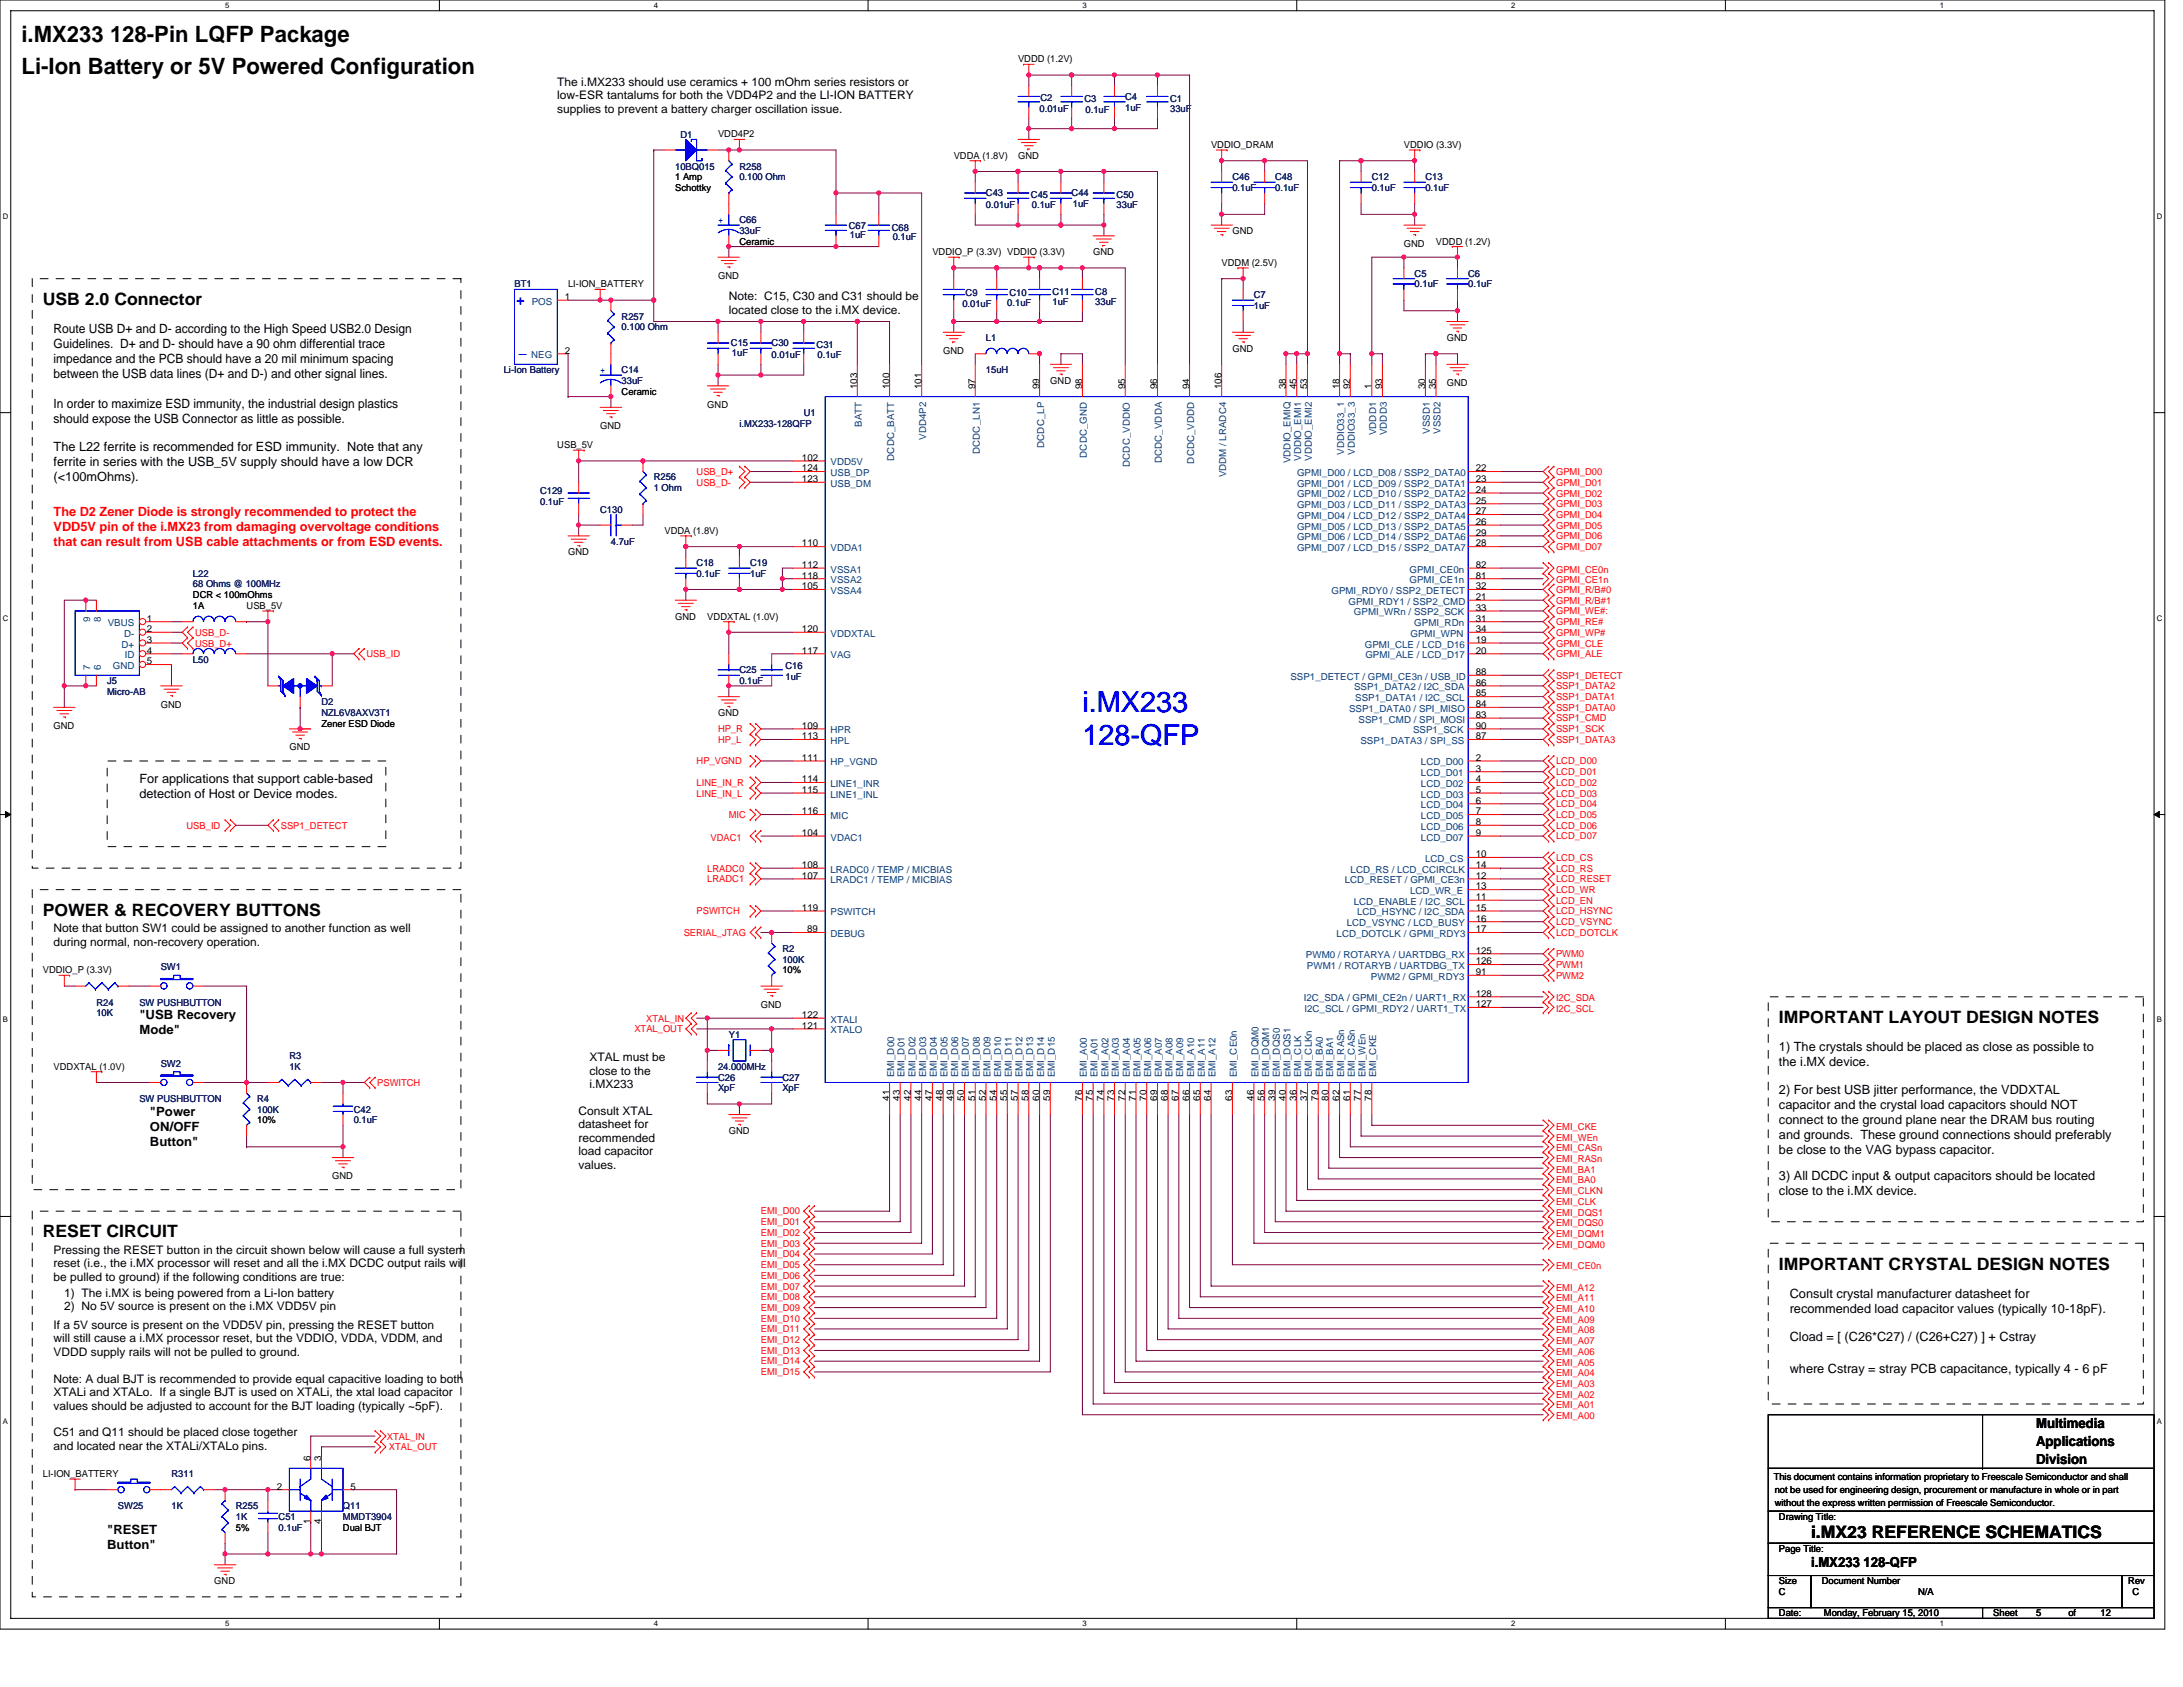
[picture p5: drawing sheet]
<svg xmlns="http://www.w3.org/2000/svg" width="279mm" height="216mm" viewBox="0 0 279 216" stroke-linecap="round" stroke-linejoin="round" font-family="sans-serif">
<defs><g id="words">
<g font-size="3.7" fill="#00f">
<text x="138.5" y="91.1">i.MX233</text>
<text x="138.5" y="95.3">128-QFP</text>
</g>
<g font-size="2.9">
<text x="2.8" y="5.4">i.MX233 128-Pin LQFP Package</text>
<text x="2.8" y="9.5">Li-Ion Battery or 5V Powered Configuration</text>
</g>
<g font-size="2.2">
<text x="5.5" y="39.1">USB 2.0 Connector</text>
<text x="5.5" y="117.2">POWER &amp; RECOVERY BUTTONS</text>
<text x="227.7" y="130.9">IMPORTANT LAYOUT DESIGN NOTES</text>
<text x="5.5" y="158.4">RESET CIRCUIT</text>
<text x="227.7" y="162.5">IMPORTANT CRYSTAL DESIGN NOTES</text>
<text x="231.8" y="196.8">i.MX23 REFERENCE SCHEMATICS</text>
</g>
<g font-size="1.8" fill="#00f">
<text x="66.1" y="39">+</text>
<text x="66.4" y="45.2">_</text>
</g>
<g font-size="1.8">
<text x="260.6" y="182.7">Multimedia</text>
<text x="260.6" y="185">Applications</text>
<text x="260.6" y="187.4">Division</text>
<text x="231.8" y="200.5">i.MX233 128-QFP</text>
</g>
<g font-size="1.6">
<text x="6.9" y="42.6">Route USB D+ and D- according to the High Speed USB2.0 Design</text>
<text x="6.9" y="44.5">Guidelines. D+ and D- should have a 90 ohm differential trace</text>
<text x="6.9" y="46.4">impedance and the PCB should have a 20 mil minimum spacing</text>
<text x="6.9" y="52.2">In order to maximize ESD immunity, the industrial design plastics</text>
<text x="6.9" y="48.3">between the USB data lines (D+ and D-) and other signal lines.</text>
<text x="6.9" y="54.1">should expose the USB Connector as little as possible.</text>
<text x="6.9" y="57.7">The L22 ferrite is recommended for ESD immunity. Note that any</text>
<text x="6.9" y="59.6">ferrite in series with the USB_5V supply should have a low DCR</text>
<text x="6.9" y="61.5">(&lt;100mOhms).</text>
<text x="17.8" y="100.2">For applications that support cable-based</text>
<text x="17.8" y="102.2">detection of Host or Device modes.</text>
<text x="17.8" y="130.4">&quot;USB Recovery</text>
<text x="17.8" y="132.4">Mode&quot;</text>
<text x="227.7" y="134.5">1) The crystals should be placed as close as possible to</text>
<text x="227.7" y="136.4">the i.MX device.</text>
<text x="19.2" y="142.8">&quot;Power</text>
<text x="227.7" y="140">2) For best USB jitter performance, the VDDXTAL</text>
<text x="227.7" y="141.9">capacitor and the crystal load capacitors should NOT</text>
<text x="227.7" y="143.8">connect to the ground plane near the DRAM bus routing</text>
<text x="19.2" y="144.7">ON/OFF</text>
<text x="19.2" y="146.7">Button&quot;</text>
<text x="227.7" y="145.7">and grounds. These ground connections should preferably</text>
<text x="227.7" y="147.6">be close to the VAG bypass capacitor.</text>
<text x="227.7" y="151">3) All DCDC input &amp; output capacitors should be located</text>
<text x="227.7" y="152.9">close to the i.MX device.</text>
<text x="229.1" y="166.1">Consult crystal manufacturer datasheet for</text>
<text x="229.1" y="168">recommended load capacitor values (typically 10-18pF).</text>
<text x="229.1" y="171.6">Cload = [ (C26*C27) / (C26+C27) ] + Cstray</text>
<text x="229.1" y="175.7">where Cstray = stray PCB capacitance, typically 4 - 6 pF</text>
<text x="13.7" y="196.3">&quot;RESET</text>
<text x="13.7" y="198.2">Button&quot;</text>
</g>
<g font-size="1.6" fill="#f00">
<text x="6.9" y="66">The D2 Zener Diode is strongly recommended to protect the</text>
<text x="6.9" y="67.9">VDD5V pin of the i.MX23 from damaging overvoltage conditions</text>
<text x="6.9" y="69.9">that can result from USB cable attachments or from ESD events.</text>
</g>
<g font-size="1.5">
<text x="71.3" y="11">The i.MX233 should use ceramics + 100 mOhm series resistors or</text>
<text x="71.3" y="12.7">low-ESR tantalums for both the VDD4P2 and the LI-ION BATTERY</text>
<text x="71.3" y="14.4">supplies to prevent a battery charger oscillation issue.</text>
<text x="93.3" y="38.4">Note: C15, C30 and C31 should be</text>
<text x="93.3" y="40.1">located close to the i.MX device.</text>
<text x="6.9" y="119.3">Note that button SW1 could be assigned to another function as well</text>
<text x="6.9" y="121.1">during normal, non-recovery operation.</text>
<text x="75.4" y="135.8">XTAL must be</text>
<text x="75.4" y="137.5">close to the</text>
<text x="74.1" y="142.6">Consult XTAL</text>
<text x="75.4" y="139.3">i.MX233</text>
<text x="74.1" y="144.4">datasheet for</text>
<text x="74.1" y="146.1">recommended</text>
<text x="74.1" y="147.8">load capacitor</text>
<text x="74.1" y="149.6">values.</text>
<text x="6.9" y="160.5">Pressing the RESET button in the circuit shown below will cause a full system</text>
<text x="6.9" y="162.2">reset (i.e., the i.MX processor will reset and all the i.MX DCDC output rails will</text>
<text x="6.9" y="163.9">be pulled to ground) if the following conditions are true:</text>
<text x="8.2" y="165.9">1) The i.MX is being powered from a Li-Ion battery</text>
<text x="8.2" y="167.7">2) No 5V source is present on the i.MX VDD5V pin</text>
<text x="6.9" y="170.1">If a 5V source is present on the VDD5V pin, pressing the RESET button</text>
<text x="6.9" y="171.8">will still cause a i.MX processor reset, but the VDDIO, VDDA, VDDM, and</text>
<text x="6.9" y="173.5">VDDD supply rails will not be pulled to ground.</text>
<text x="6.9" y="176.9">Note: A dual BJT is recommended to provide equal capacitive loading to both</text>
<text x="6.9" y="178.7">XTALi and XTALo. If a single BJT is used on XTALi, the xtal load capacitor</text>
<text x="6.9" y="180.4">values should be adjusted to account for the BJT loading (typically ~5pF).</text>
<text x="6.9" y="183.8">C51 and Q11 should be placed close together</text>
<text x="6.9" y="185.5">and located near the XTALi/XTALo pins.</text>
</g>
<g font-size="1.2">
<text x="130.3" y="8">VDDD (1.2V)</text>
<text x="91.9" y="17.6">VDD4P2</text>
<text x="86.4" y="23.1">1 Amp</text>
<text x="122.1" y="20.3">VDDA (1.8V)</text>
<text x="130.3" y="20.3">GND</text>
<text x="155" y="19">VDDIO_DRAM</text>
<text x="179.7" y="19">VDDIO (3.3V)</text>
<text x="86.4" y="24.4">Schottky</text>
<text x="157.7" y="29.9">GND</text>
<text x="91.9" y="35.7">GND</text>
<text x="94.6" y="31.3">Ceramic</text>
<text x="119.3" y="32.7">VDDIO_P (3.3V) VDDIO (3.3V)</text>
<text x="139.9" y="32.7">GND</text>
<text x="156.4" y="34">VDDM (2.5V)</text>
<text x="179.7" y="31.6">GND</text>
<text x="183.8" y="31.3">VDDD (1.2V)</text>
<text x="72.3" y="38.4">1</text>
<text x="72.7" y="36.8">LI-ION_BATTERY</text>
<text x="72.3" y="45.3">2</text>
<text x="120.7" y="45.3">GND</text>
<text x="157.7" y="45">GND</text>
<text x="185.2" y="43.6">GND</text>
<text x="79.6" y="50.5">Ceramic</text>
<text x="90.5" y="52.2">GND</text>
<text x="109.7" y="49.8" transform="rotate(-90 109.7 49.8)">103</text>
<text x="113.8" y="49.8" transform="rotate(-90 113.8 49.8)">100</text>
<text x="117.9" y="49.8" transform="rotate(-90 117.9 49.8)">101</text>
<text x="124.8" y="49.8" transform="rotate(-90 124.8 49.8)">97</text>
<text x="133" y="49.8" transform="rotate(-90 133 49.8)">99</text>
<text x="134.4" y="49.1">GND</text>
<text x="138.5" y="49.8" transform="rotate(-90 138.5 49.8)">98</text>
<text x="144" y="49.8" transform="rotate(-90 144 49.8)">95</text>
<text x="148.1" y="49.8" transform="rotate(-90 148.1 49.8)">96</text>
<text x="152.2" y="49.8" transform="rotate(-90 152.2 49.8)">94</text>
<text x="156.3" y="49.8" transform="rotate(-90 156.3 49.8)">106</text>
<text x="164.6" y="49.8" transform="rotate(-90 164.6 49.8)">38</text>
<text x="165.9" y="49.8" transform="rotate(-90 165.9 49.8)">45</text>
<text x="167.3" y="49.8" transform="rotate(-90 167.3 49.8)">53</text>
<text x="171.4" y="49.8" transform="rotate(-90 171.4 49.8)">18</text>
<text x="172.8" y="49.8" transform="rotate(-90 172.8 49.8)">92</text>
<text x="175.6" y="49.8" transform="rotate(-90 175.6 49.8)">1</text>
<text x="176.9" y="49.8" transform="rotate(-90 176.9 49.8)">93</text>
<text x="182.4" y="49.8" transform="rotate(-90 182.4 49.8)">30</text>
<text x="183.8" y="49.8" transform="rotate(-90 183.8 49.8)">35</text>
<text x="185.2" y="49.4">GND</text>
<text x="71.3" y="57.4">USB_5V</text>
<text x="76.8" y="54.9">GND</text>
<text x="102.6" y="59">102</text>
<text x="102.6" y="60.3">124</text>
<text x="102.6" y="61.7">123</text>
<text x="188.9" y="64.5">25</text>
<text x="188.9" y="65.8">27</text>
<text x="188.9" y="63.1">24</text>
<text x="188.9" y="60.3">22</text>
<text x="188.9" y="61.7">23</text>
<text x="72.7" y="71.1">GND</text>
<text x="85" y="68.3">VDDA (1.8V)</text>
<text x="102.6" y="69.9">110</text>
<text x="188.9" y="67.2">26</text>
<text x="188.9" y="69.9">28</text>
<text x="188.9" y="68.6">29</text>
<text x="24.7" y="76.6">DCR &lt; 100mOhms</text>
<text x="24.7" y="77.9">1A</text>
<text x="31.6" y="77.9">USB_5V</text>
<text x="102.6" y="74">118</text>
<text x="102.6" y="72.7">112</text>
<text x="102.6" y="75.4">105</text>
<text x="188.9" y="76.8">21</text>
<text x="188.9" y="75.4">32</text>
<text x="188.9" y="72.7">82</text>
<text x="188.9" y="74">81</text>
<text x="18.8" y="82.3">3</text>
<text x="18.8" y="80.9">2</text>
<text x="18.8" y="79.5">1</text>
<text x="18.8" y="83.7">4</text>
<text x="86.4" y="79.3">GND</text>
<text x="90.5" y="79.3">VDDXTAL (1.0V)</text>
<text x="102.6" y="80.9">120</text>
<text x="102.6" y="83.7">117</text>
<text x="188.9" y="78.2">33</text>
<text x="188.9" y="82.3">19</text>
<text x="188.9" y="83.7">20</text>
<text x="188.9" y="79.5">31</text>
<text x="188.9" y="80.9">34</text>
<text x="18.8" y="85">5</text>
<text x="188.9" y="86.4">88</text>
<text x="188.9" y="87.8">86</text>
<text x="188.9" y="89.1">85</text>
<text x="6.9" y="93.3">GND</text>
<text x="20.6" y="90.6">GND</text>
<text x="41.1" y="93">Zener ESD Diode</text>
<text x="91.9" y="91.7">GND</text>
<text x="102.6" y="93.3">109</text>
<text x="102.6" y="94.6">113</text>
<text x="188.9" y="94.6">87</text>
<text x="188.9" y="93.3">90</text>
<text x="188.9" y="90.5">84</text>
<text x="188.9" y="91.9">83</text>
<text x="37" y="96">GND</text>
<text x="102.6" y="97.4">111</text>
<text x="102.6" y="100.1">114</text>
<text x="102.6" y="101.5">115</text>
<text x="188.9" y="101.5">5</text>
<text x="188.9" y="100.1">4</text>
<text x="188.9" y="98.7">3</text>
<text x="188.9" y="97.4">2</text>
<text x="102.6" y="104.2">116</text>
<text x="102.6" y="107">104</text>
<text x="188.9" y="102.8">6</text>
<text x="188.9" y="104.2">7</text>
<text x="188.9" y="105.6">8</text>
<text x="188.9" y="107">9</text>
<text x="102.6" y="111.1">108</text>
<text x="102.6" y="112.5">107</text>
<text x="188.9" y="113.8">13</text>
<text x="188.9" y="112.5">12</text>
<text x="188.9" y="111.1">14</text>
<text x="188.9" y="109.7">10</text>
<text x="102.6" y="116.6">119</text>
<text x="103.3" y="119.3">89</text>
<text x="188.9" y="115.2">11</text>
<text x="188.9" y="119.3">17</text>
<text x="188.9" y="116.6">15</text>
<text x="188.9" y="117.9">16</text>
<text x="5.5" y="124.6">VDDIO_P (3.3V)</text>
<text x="100.1" y="124.6">10%</text>
<text x="188.9" y="123.4">126</text>
<text x="188.9" y="122">125</text>
<text x="188.9" y="124.8">91</text>
<text x="97.4" y="129">GND</text>
<text x="102.6" y="131.7">121</text>
<text x="102.6" y="130.3">122</text>
<text x="188.9" y="128.9">127</text>
<text x="188.9" y="127.6">128</text>
<text x="6.9" y="136.9">VDDXTAL (1.0V)</text>
<text x="32.9" y="143.8">10%</text>
<text x="113.8" y="140.9" transform="rotate(-90 113.8 140.9)">41</text>
<text x="115.2" y="140.9" transform="rotate(-90 115.2 140.9)">43</text>
<text x="116.6" y="140.9" transform="rotate(-90 116.6 140.9)">42</text>
<text x="117.9" y="140.9" transform="rotate(-90 117.9 140.9)">44</text>
<text x="119.3" y="140.9" transform="rotate(-90 119.3 140.9)">47</text>
<text x="120.7" y="140.9" transform="rotate(-90 120.7 140.9)">48</text>
<text x="122" y="140.9" transform="rotate(-90 122 140.9)">49</text>
<text x="123.4" y="140.9" transform="rotate(-90 123.4 140.9)">50</text>
<text x="124.8" y="140.9" transform="rotate(-90 124.8 140.9)">51</text>
<text x="126.2" y="140.9" transform="rotate(-90 126.2 140.9)">52</text>
<text x="127.6" y="140.9" transform="rotate(-90 127.6 140.9)">54</text>
<text x="128.9" y="140.9" transform="rotate(-90 128.9 140.9)">55</text>
<text x="130.3" y="140.9" transform="rotate(-90 130.3 140.9)">57</text>
<text x="131.7" y="140.9" transform="rotate(-90 131.7 140.9)">58</text>
<text x="133" y="140.9" transform="rotate(-90 133 140.9)">60</text>
<text x="134.4" y="140.9" transform="rotate(-90 134.4 140.9)">59</text>
<text x="138.5" y="140.9" transform="rotate(-90 138.5 140.9)">76</text>
<text x="139.9" y="140.9" transform="rotate(-90 139.9 140.9)">75</text>
<text x="141.3" y="140.9" transform="rotate(-90 141.3 140.9)">74</text>
<text x="142.6" y="140.9" transform="rotate(-90 142.6 140.9)">73</text>
<text x="144" y="140.9" transform="rotate(-90 144 140.9)">72</text>
<text x="145.4" y="140.9" transform="rotate(-90 145.4 140.9)">71</text>
<text x="146.7" y="140.9" transform="rotate(-90 146.7 140.9)">70</text>
<text x="148.1" y="140.9" transform="rotate(-90 148.1 140.9)">69</text>
<text x="149.5" y="140.9" transform="rotate(-90 149.5 140.9)">68</text>
<text x="150.9" y="140.9" transform="rotate(-90 150.9 140.9)">67</text>
<text x="152.2" y="140.9" transform="rotate(-90 152.2 140.9)">66</text>
<text x="153.6" y="140.9" transform="rotate(-90 153.6 140.9)">65</text>
<text x="155" y="140.9" transform="rotate(-90 155 140.9)">64</text>
<text x="157.7" y="140.9" transform="rotate(-90 157.7 140.9)">63</text>
<text x="160.5" y="140.9" transform="rotate(-90 160.5 140.9)">46</text>
<text x="161.8" y="140.9" transform="rotate(-90 161.8 140.9)">56</text>
<text x="163.2" y="140.9" transform="rotate(-90 163.2 140.9)">39</text>
<text x="164.6" y="140.9" transform="rotate(-90 164.6 140.9)">40</text>
<text x="165.9" y="140.9" transform="rotate(-90 165.9 140.9)">36</text>
<text x="167.3" y="140.9" transform="rotate(-90 167.3 140.9)">37</text>
<text x="168.7" y="140.9" transform="rotate(-90 168.7 140.9)">79</text>
<text x="170.1" y="140.9" transform="rotate(-90 170.1 140.9)">80</text>
<text x="171.4" y="140.9" transform="rotate(-90 171.4 140.9)">62</text>
<text x="172.8" y="140.9" transform="rotate(-90 172.8 140.9)">61</text>
<text x="174.2" y="140.9" transform="rotate(-90 174.2 140.9)">77</text>
<text x="175.6" y="140.9" transform="rotate(-90 175.6 140.9)">78</text>
<text x="93.3" y="145.1">GND</text>
<text x="42.5" y="150.9">GND</text>
<text x="5.5" y="189">LI-ION_BATTERY</text>
<text x="35.4" y="190.6">2</text>
<text x="39.8" y="187" transform="rotate(-90 39.8 187)">6</text>
<text x="41.1" y="187" transform="rotate(-90 41.1 187)">3</text>
<text x="44.9" y="190.6">5</text>
<text x="227" y="189.4">This document contains information proprietary to Freescale Semiconductor and shall</text>
<text x="227.1" y="191.1">not be used for engineering design, procurement or manufacture in whole or in part</text>
<text x="30.2" y="195.9">5%</text>
<text x="39.8" y="195.1" transform="rotate(-90 39.8 195.1)">1</text>
<text x="41.1" y="195.1" transform="rotate(-90 41.1 195.1)">4</text>
<text x="43.9" y="195.9">Dual BJT</text>
<text x="227.1" y="192.7">without the express written permission of Freescale Semiconductor.</text>
<text x="227.7" y="194.5">Drawing Title:</text>
<text x="27.4" y="202.8">GND</text>
<text x="227.7" y="202.8">Size</text>
<text x="227.7" y="198.6">Page Title:</text>
<text x="233.2" y="202.8">Document Number</text>
<text x="272.4" y="202.8">Rev</text>
<text x="227.7" y="206.9">Date:</text>
<text x="227.7" y="204.1">C</text>
<text x="233.4" y="206.9">Monday, February 15, 2010</text>
<text x="245.5" y="204.1">N/A</text>
<text x="255.1" y="206.9">Sheet</text>
<text x="260.6" y="206.9">5</text>
<text x="264.7" y="206.9">of</text>
<text x="268.8" y="206.9">12</text>
<text x="272.9" y="204.1">C</text>
</g>
<g font-size="1.2" fill="#000080">
<text x="87.1" y="17.7">D1</text>
<text x="133.1" y="14.3">0.01uF</text>
<text x="133.2" y="12.9">C2</text>
<text x="138.8" y="13.1">C3</text>
<text x="138.9" y="14.4">0.1uF</text>
<text x="144" y="12.8">C4</text>
<text x="144" y="14.2">1uF</text>
<text x="149.8" y="13.1">C1</text>
<text x="149.8" y="14.3">33uF</text>
<text x="86.4" y="21.7">10BQ015</text>
<text x="94.6" y="21.7">R258</text>
<text x="94.6" y="23.1">0.100 Ohm</text>
<text x="157.7" y="23.1">C46</text>
<text x="163.2" y="23.1">C48</text>
<text x="175.6" y="23.1">C12</text>
<text x="182.4" y="23.1">C13</text>
<text x="94.6" y="28.6">C66</text>
<text x="94.6" y="29.9">33uF</text>
<text x="108.6" y="29.3">C67</text>
<text x="114.1" y="29.5">C68</text>
<text x="126.2" y="25.1">C43</text>
<text x="126.2" y="26.6">0.01uF</text>
<text x="132" y="25.4">C45</text>
<text x="132.1" y="26.6">0.1uF</text>
<text x="137.2" y="25.1">C44</text>
<text x="137.3" y="26.5">1uF</text>
<text x="142.9" y="25.4">C50</text>
<text x="142.9" y="26.6">33uF</text>
<text x="157.7" y="24.4">0.1uF</text>
<text x="163.2" y="24.4">0.1uF</text>
<text x="175.6" y="24.4">0.1uF</text>
<text x="182.4" y="24.4">0.1uF</text>
<text x="108.8" y="30.5">1uF</text>
<text x="114.3" y="30.8">0.1uF</text>
<text x="181.1" y="35.4">C5</text>
<text x="187.9" y="35.4">C6</text>
<text x="65.8" y="36.8">BT1</text>
<text x="79.6" y="40.9">R257</text>
<text x="123.2" y="39.3">0.01uF</text>
<text x="123.6" y="37.9">C9</text>
<text x="128.9" y="39.1">0.1uF</text>
<text x="129.2" y="37.9">C10</text>
<text x="134.7" y="37.7">C11</text>
<text x="134.7" y="39">1uF</text>
<text x="140.2" y="37.7">C8</text>
<text x="140.2" y="39">33uF</text>
<text x="160.5" y="38.2">C7</text>
<text x="160.5" y="39.5">1uF</text>
<text x="181.1" y="36.8">0.1uF</text>
<text x="187.9" y="36.8">0.1uF</text>
<text x="64.5" y="47.8">Li-Ion Battery</text>
<text x="79.6" y="47.8">C14</text>
<text x="79.6" y="42.3">0.100 Ohm</text>
<text x="93.6" y="44.3">C15</text>
<text x="93.7" y="45.6">1uF</text>
<text x="98.8" y="44.3">C30</text>
<text x="98.8" y="45.8">0.01uF</text>
<text x="104.5" y="44.6">C31</text>
<text x="104.6" y="45.8">0.1uF</text>
<text x="126.2" y="43.6">L1</text>
<text x="126.2" y="47.8">15uH</text>
<text x="79.6" y="49.1">33uF</text>
<text x="102.9" y="53.3">U1</text>
<text x="94.6" y="54.6">i.MX233-128QFP</text>
<text x="69.1" y="63.3">C129</text>
<text x="69.1" y="64.6">0.1uF</text>
<text x="76.8" y="65.6">C130</text>
<text x="83.7" y="61.5">R256</text>
<text x="83.7" y="62.8">1 Ohm</text>
<text x="78.2" y="69.7">4.7uF</text>
<text x="24.7" y="73.8">L22</text>
<text x="24.7" y="75.2">68 Ohms @ 100MHz</text>
<text x="89.2" y="72.5">C18</text>
<text x="89.2" y="73.8">0.1uF</text>
<text x="96" y="72.5">C19</text>
<text x="96" y="73.8">1uF</text>
<text x="13.7" y="87.5">J5</text>
<text x="13.7" y="88.9">Micro-AB</text>
<text x="24.7" y="84.8">L50</text>
<text x="94.6" y="86.2">C25</text>
<text x="94.6" y="87.5">0.1uF</text>
<text x="100.5" y="85.6">C16</text>
<text x="100.5" y="87">1uF</text>
<text x="41.1" y="90.3">D2</text>
<text x="41.1" y="91.7">NZL6V8AXV3T1</text>
<text x="20.6" y="124.2">SW1</text>
<text x="100.1" y="121.8">R2</text>
<text x="100.1" y="123.2">100K</text>
<text x="12.3" y="128.7">R24</text>
<text x="12.3" y="130">10K</text>
<text x="17.8" y="128.7">SW PUSHBUTTON</text>
<text x="20.6" y="136.5">SW2</text>
<text x="37" y="135.6">R3</text>
<text x="37" y="136.9">1K</text>
<text x="91.9" y="136.9">24.000MHz</text>
<text x="93.3" y="132.8">Y1</text>
<text x="17.8" y="141">SW PUSHBUTTON</text>
<text x="32.9" y="141">R4</text>
<text x="32.9" y="142.4">100K</text>
<text x="45.3" y="142.4">C42</text>
<text x="45.3" y="143.8">0.1uF</text>
<text x="91.9" y="138.3">C26</text>
<text x="91.9" y="139.7">XpF</text>
<text x="100.1" y="138.3">C27</text>
<text x="100.1" y="139.7">XpF</text>
<text x="21.9" y="189">R311</text>
<text x="15.1" y="193.1">SW25</text>
<text x="21.9" y="193.1">1K</text>
<text x="30.2" y="193.1">R255</text>
<text x="30.2" y="194.5">1K</text>
<text x="35.7" y="194.5">C51</text>
<text x="35.7" y="195.9">0.1uF</text>
<text x="43.9" y="193.1">Q11</text>
<text x="43.9" y="194.5">MMDT3904</text>
</g>
<g font-size="1.2" fill="#00f">
<text x="91.9" y="28.6">+</text>
<text x="76.8" y="47.8">+</text>
</g>
<g font-size="1.2" fill="#004080">
<text x="68.1" y="39">POS</text>
<text x="68" y="45.8">NEG</text>
<text x="106.3" y="59.6">VDD5V</text>
<text x="110.3" y="54.6" transform="rotate(-90 110.3 54.6)">BATT</text>
<text x="114.4" y="58.9" transform="rotate(-90 114.4 58.9)">DCDC_BATT</text>
<text x="118.5" y="56.3" transform="rotate(-90 118.5 56.3)">VDD4P2</text>
<text x="125.4" y="58.1" transform="rotate(-90 125.4 58.1)">DCDC_LN1</text>
<text x="133.6" y="57.3" transform="rotate(-90 133.6 57.3)">DCDC_LP</text>
<text x="139.1" y="58.6" transform="rotate(-90 139.1 58.6)">DCDC_GND</text>
<text x="144.6" y="59.7" transform="rotate(-90 144.6 59.7)">DCDC_VDDIO</text>
<text x="148.7" y="59.2" transform="rotate(-90 148.7 59.2)">DCDC_VDDA</text>
<text x="152.8" y="59.3" transform="rotate(-90 152.8 59.3)">DCDC_VDDD</text>
<text x="165.2" y="59.3" transform="rotate(-90 165.2 59.3)">VDDIO_EMIQ</text>
<text x="166.5" y="59" transform="rotate(-90 166.5 59)">VDDIO_EMI1</text>
<text x="167.9" y="59" transform="rotate(-90 167.9 59)">VDDIO_EMI2</text>
<text x="172" y="58.2" transform="rotate(-90 172 58.2)">VDDIO33_1</text>
<text x="173.4" y="58.2" transform="rotate(-90 173.4 58.2)">VDDIO33_3</text>
<text x="176.1" y="55.7" transform="rotate(-90 176.1 55.7)">VDDD1</text>
<text x="177.5" y="55.7" transform="rotate(-90 177.5 55.7)">VDDD3</text>
<text x="183" y="55.5" transform="rotate(-90 183 55.5)">VSSD1</text>
<text x="184.4" y="55.5" transform="rotate(-90 184.4 55.5)">VSSD2</text>
<text x="106.3" y="60.9">USB_DP</text>
<text x="106.3" y="62.3">USB_DM</text>
<text x="156.9" y="61.1" transform="rotate(-90 156.9 61.1)">VDDM / LRADC4</text>
<text x="166" y="65">GPMI_D03 / LCD_D11 / SSP2_DATA3</text>
<text x="166" y="63.7">GPMI_D02 / LCD_D10 / SSP2_DATA2</text>
<text x="166" y="60.9">GPMI_D00 / LCD_D08 / SSP2_DATA0</text>
<text x="166" y="62.3">GPMI_D01 / LCD_D09 / SSP2_DATA1</text>
<text x="106.3" y="70.5">VDDA1</text>
<text x="166" y="67.8">GPMI_D05 / LCD_D13 / SSP2_DATA5</text>
<text x="166" y="66.4">GPMI_D04 / LCD_D12 / SSP2_DATA4</text>
<text x="166" y="70.5">GPMI_D07 / LCD_D15 / SSP2_DATA7</text>
<text x="166" y="69.2">GPMI_D06 / LCD_D14 / SSP2_DATA6</text>
<text x="106.3" y="74.6">VSSA2</text>
<text x="106.3" y="73.3">VSSA1</text>
<text x="106.3" y="76">VSSA4</text>
<text x="170.4" y="76">GPMI_RDY0 / SSP2_DETECT</text>
<text x="172.6" y="77.4">GPMI_RDY1 / SSP2_CMD</text>
<text x="180.4" y="73.3">GPMI_CE0n</text>
<text x="180.4" y="74.6">GPMI_CE1n</text>
<text x="11.6" y="79.6" transform="rotate(-90 11.6 79.6)">9</text>
<text x="12.9" y="79.6" transform="rotate(-90 12.9 79.6)">8</text>
<text x="13.8" y="80.1">VBUS</text>
<text x="15.6" y="82.9">D+</text>
<text x="15.9" y="81.5">D-</text>
<text x="106.3" y="81.5">VDDXTAL</text>
<text x="173.3" y="78.8">GPMI_WRn / SSP2_SCK</text>
<text x="174.7" y="82.9">GPMI_CLE / LCD_D16</text>
<text x="180.5" y="81.5">GPMI_WPN</text>
<text x="181" y="80.1">GPMI_RDn</text>
<text x="11.6" y="85.7" transform="rotate(-90 11.6 85.7)">7</text>
<text x="12.9" y="85.7" transform="rotate(-90 12.9 85.7)">6</text>
<text x="14.4" y="85.6">GND</text>
<text x="16" y="84.2">ID</text>
<text x="106.3" y="84.2">VAG</text>
<text x="165.2" y="87">SSP1_DETECT / GPMI_CE3n / USB_ID</text>
<text x="173.3" y="88.3">SSP1_DATA2 / I2C_SDA</text>
<text x="173.5" y="89.7">SSP1_DATA1 / I2C_SCL</text>
<text x="174.8" y="84.2">GPMI_ALE / LCD_D17</text>
<text x="106.3" y="93.9">HPR</text>
<text x="106.3" y="95.2">HPL</text>
<text x="172.7" y="91.1">SSP1_DATA0 / SPI_MISO</text>
<text x="173.9" y="92.5">SSP1_CMD / SPI_MOSI</text>
<text x="174.1" y="95.2">SSP1_DATA3 / SPI_SS</text>
<text x="180.9" y="93.9">SSP1_SCK</text>
<text x="106.3" y="98">HP_VGND</text>
<text x="106.3" y="100.7">LINE1_INR</text>
<text x="181.9" y="100.7">LCD_D02</text>
<text x="181.9" y="99.3">LCD_D01</text>
<text x="181.9" y="98">LCD_D00</text>
<text x="106.3" y="102.1">LINE1_INL</text>
<text x="106.3" y="104.8">MIC</text>
<text x="106.3" y="107.6">VDAC1</text>
<text x="181.9" y="102.1">LCD_D03</text>
<text x="181.9" y="103.4">LCD_D04</text>
<text x="181.9" y="104.8">LCD_D05</text>
<text x="181.9" y="106.2">LCD_D06</text>
<text x="181.9" y="107.6">LCD_D07</text>
<text x="106.3" y="111.7">LRADC0 / TEMP / MICBIAS</text>
<text x="106.3" y="113.1">LRADC1 / TEMP / MICBIAS</text>
<text x="172.1" y="113.1">LCD_RESET / GPMI_CE3n</text>
<text x="172.9" y="111.7">LCD_RS / LCD_CCIRCLK</text>
<text x="182.4" y="110.3">LCD_CS</text>
<text x="106.3" y="119.9">DEBUG</text>
<text x="106.3" y="117.2">PSWITCH</text>
<text x="171.1" y="119.9">LCD_DOTCLK / GPMI_RDY3</text>
<text x="172.4" y="118.5">LCD_VSYNC / LCD_BUSY</text>
<text x="173.3" y="115.8">LCD_ENABLE / I2C_SCL</text>
<text x="173.7" y="117.2">LCD_HSYNC / I2C_SDA</text>
<text x="180.5" y="114.4">LCD_WR_E</text>
<text x="167.2" y="122.6">PWM0 / ROTARYA / UARTDBG_RX</text>
<text x="167.3" y="124">PWM1 / ROTARYB / UARTDBG_TX</text>
<text x="175.5" y="125.4">PWM2 / GPMI_RDY3</text>
<text x="106.3" y="130.9">XTALI</text>
<text x="166.9" y="128.1">I2C_SDA / GPMI_CE2n / UART1_RX</text>
<text x="167" y="129.5">I2C_SCL / GPMI_RDY2 / UART1_TX</text>
<text x="106.3" y="132.2">XTALO</text>
<text x="114.4" y="137.9" transform="rotate(-90 114.4 137.9)">EMI_D00</text>
<text x="115.8" y="137.9" transform="rotate(-90 115.8 137.9)">EMI_D01</text>
<text x="117.2" y="137.9" transform="rotate(-90 117.2 137.9)">EMI_D02</text>
<text x="118.5" y="137.9" transform="rotate(-90 118.5 137.9)">EMI_D03</text>
<text x="119.9" y="137.9" transform="rotate(-90 119.9 137.9)">EMI_D04</text>
<text x="121.3" y="137.9" transform="rotate(-90 121.3 137.9)">EMI_D05</text>
<text x="122.6" y="137.9" transform="rotate(-90 122.6 137.9)">EMI_D06</text>
<text x="124" y="137.9" transform="rotate(-90 124 137.9)">EMI_D07</text>
<text x="125.4" y="137.9" transform="rotate(-90 125.4 137.9)">EMI_D08</text>
<text x="126.8" y="137.9" transform="rotate(-90 126.8 137.9)">EMI_D09</text>
<text x="128.1" y="137.9" transform="rotate(-90 128.1 137.9)">EMI_D10</text>
<text x="129.5" y="137.9" transform="rotate(-90 129.5 137.9)">EMI_D11</text>
<text x="130.9" y="137.9" transform="rotate(-90 130.9 137.9)">EMI_D12</text>
<text x="132.2" y="137.9" transform="rotate(-90 132.2 137.9)">EMI_D13</text>
<text x="133.6" y="137.9" transform="rotate(-90 133.6 137.9)">EMI_D14</text>
<text x="135" y="137.9" transform="rotate(-90 135 137.9)">EMI_D15</text>
<text x="139.1" y="137.9" transform="rotate(-90 139.1 137.9)">EMI_A00</text>
<text x="140.5" y="137.9" transform="rotate(-90 140.5 137.9)">EMI_A01</text>
<text x="141.9" y="137.9" transform="rotate(-90 141.9 137.9)">EMI_A02</text>
<text x="143.2" y="137.9" transform="rotate(-90 143.2 137.9)">EMI_A03</text>
<text x="144.6" y="137.9" transform="rotate(-90 144.6 137.9)">EMI_A04</text>
<text x="146" y="137.9" transform="rotate(-90 146 137.9)">EMI_A05</text>
<text x="147.3" y="137.9" transform="rotate(-90 147.3 137.9)">EMI_A06</text>
<text x="148.7" y="137.9" transform="rotate(-90 148.7 137.9)">EMI_A07</text>
<text x="150.1" y="137.9" transform="rotate(-90 150.1 137.9)">EMI_A08</text>
<text x="151.4" y="137.9" transform="rotate(-90 151.4 137.9)">EMI_A09</text>
<text x="152.8" y="137.9" transform="rotate(-90 152.8 137.9)">EMI_A10</text>
<text x="154.2" y="137.9" transform="rotate(-90 154.2 137.9)">EMI_A11</text>
<text x="155.6" y="137.9" transform="rotate(-90 155.6 137.9)">EMI_A12</text>
<text x="158.3" y="137.9" transform="rotate(-90 158.3 137.9)">EMI_CE0n</text>
<text x="161.1" y="137.9" transform="rotate(-90 161.1 137.9)">EMI_DQM0</text>
<text x="162.4" y="137.9" transform="rotate(-90 162.4 137.9)">EMI_DQM1</text>
<text x="163.8" y="137.9" transform="rotate(-90 163.8 137.9)">EMI_DQS0</text>
<text x="165.2" y="137.9" transform="rotate(-90 165.2 137.9)">EMI_DQS1</text>
<text x="166.5" y="137.9" transform="rotate(-90 166.5 137.9)">EMI_CLK</text>
<text x="167.9" y="137.9" transform="rotate(-90 167.9 137.9)">EMI_CLKn</text>
<text x="169.3" y="137.9" transform="rotate(-90 169.3 137.9)">EMI_BA0</text>
<text x="170.6" y="137.9" transform="rotate(-90 170.6 137.9)">EMI_BA1</text>
<text x="172" y="137.9" transform="rotate(-90 172 137.9)">EMI_RASn</text>
<text x="173.4" y="137.9" transform="rotate(-90 173.4 137.9)">EMI_CASn</text>
<text x="174.8" y="137.9" transform="rotate(-90 174.8 137.9)">EMI_WEn</text>
<text x="176.1" y="137.9" transform="rotate(-90 176.1 137.9)">EMI_CKE</text>
</g>
<g font-size="1.2" fill="#f00">
<text x="89.2" y="62.2">USB_D-</text>
<text x="89.2" y="60.8">USB_D+</text>
<text x="199.2" y="63.5">GPMI_D02</text>
<text x="199.2" y="60.8">GPMI_D00</text>
<text x="199.2" y="64.9">GPMI_D03</text>
<text x="199.2" y="62.2">GPMI_D01</text>
<text x="199.2" y="67.6">GPMI_D05</text>
<text x="199.2" y="69">GPMI_D06</text>
<text x="199.2" y="70.4">GPMI_D07</text>
<text x="199.2" y="66.3">GPMI_D04</text>
<text x="199.2" y="77.3">GPMI_R/B#1</text>
<text x="199.2" y="75.9">GPMI_R/B#0</text>
<text x="199.2" y="73.3">GPMI_CE0n</text>
<text x="199.2" y="74.6">GPMI_CE1n</text>
<text x="25" y="82.7">USB_D+</text>
<text x="25" y="81.4">USB_D-</text>
<text x="199.2" y="82.7">GPMI_CLE</text>
<text x="199.2" y="81.4">GPMI_WP#</text>
<text x="199.2" y="80">GPMI_RE#</text>
<text x="199.2" y="78.6">GPMI_WE#:</text>
<text x="46.9" y="84.1">USB_ID</text>
<text x="199.2" y="88.2">SSP1_DATA2</text>
<text x="199.2" y="89.6">SSP1_DATA1</text>
<text x="199.2" y="86.8">SSP1_DETECT</text>
<text x="199.2" y="84.1">GPMI_ALE</text>
<text x="91.9" y="95.1">HP_L</text>
<text x="91.9" y="93.7">HP_R</text>
<text x="199.2" y="91">SSP1_DATA0</text>
<text x="199.2" y="92.3">SSP1_CMD</text>
<text x="199.2" y="95.1">SSP1_DATA3</text>
<text x="199.2" y="93.7">SSP1_SCK</text>
<text x="89.2" y="97.8">HP_VGND</text>
<text x="89.2" y="101.9">LINE_IN_L</text>
<text x="89.2" y="100.6">LINE_IN_R</text>
<text x="199.2" y="100.6">LCD_D02</text>
<text x="199.2" y="101.9">LCD_D03</text>
<text x="199.2" y="99.2">LCD_D01</text>
<text x="199.2" y="97.8">LCD_D00</text>
<text x="23.9" y="106">USB_ID</text>
<text x="35.9" y="106">SSP1_DETECT</text>
<text x="90.9" y="107.6">VDAC1</text>
<text x="93.3" y="104.7">MIC</text>
<text x="199.2" y="106">LCD_D06</text>
<text x="199.2" y="104.7">LCD_D05</text>
<text x="199.2" y="107.4">LCD_D07</text>
<text x="199.2" y="103.3">LCD_D04</text>
<text x="90.5" y="111.5">LRADC0</text>
<text x="90.5" y="112.9">LRADC1</text>
<text x="199.2" y="110.2">LCD_CS</text>
<text x="199.2" y="111.5">LCD_RS</text>
<text x="199.2" y="112.9">LCD_RESET</text>
<text x="87.5" y="119.8">SERIAL_JTAG</text>
<text x="89.2" y="117">PSWITCH</text>
<text x="199.2" y="114.3">LCD_WR</text>
<text x="199.2" y="117">LCD_HSYNC</text>
<text x="199.2" y="115.7">LCD_EN</text>
<text x="199.2" y="118.4">LCD_VSYNC</text>
<text x="199.2" y="119.8">LCD_DOTCLK</text>
<text x="199.2" y="125.3">PWM2</text>
<text x="199.2" y="122.5">PWM0</text>
<text x="199.2" y="123.9">PWM1</text>
<text x="82.7" y="130.7">XTAL_IN</text>
<text x="199.2" y="128.1">I2C_SDA</text>
<text x="199.2" y="129.5">I2C_SCL</text>
<text x="81.2" y="132.1">XTAL_OUT</text>
<text x="48.3" y="139">PSWITCH</text>
<text x="199.2" y="147.3">EMI_CASn</text>
<text x="199.2" y="148.7">EMI_RASn</text>
<text x="199.2" y="144.6">EMI_CKE</text>
<text x="199.2" y="146">EMI_WEn</text>
<text x="97.4" y="155.4">EMI_D00</text>
<text x="199.2" y="155.6">EMI_DQS1</text>
<text x="199.2" y="154.2">EMI_CLK</text>
<text x="199.2" y="152.8">EMI_CLKN</text>
<text x="199.2" y="151.4">EMI_BA0</text>
<text x="199.2" y="150.1">EMI_BA1</text>
<text x="97.4" y="156.8">EMI_D01</text>
<text x="97.4" y="159.6">EMI_D03</text>
<text x="97.4" y="160.9">EMI_D04</text>
<text x="97.4" y="158.2">EMI_D02</text>
<text x="199.2" y="158.3">EMI_DQM1</text>
<text x="199.2" y="159.7">EMI_DQM0</text>
<text x="199.2" y="156.9">EMI_DQS0</text>
<text x="97.4" y="167.8">EMI_D09</text>
<text x="97.4" y="165">EMI_D07</text>
<text x="97.4" y="162.3">EMI_D05</text>
<text x="97.4" y="163.7">EMI_D06</text>
<text x="97.4" y="166.4">EMI_D08</text>
<text x="199.2" y="162.4">EMI_CE0n</text>
<text x="199.2" y="165.2">EMI_A12</text>
<text x="199.2" y="167.9">EMI_A10</text>
<text x="199.2" y="166.5">EMI_A11</text>
<text x="97.4" y="169.1">EMI_D10</text>
<text x="97.4" y="170.5">EMI_D11</text>
<text x="97.4" y="171.9">EMI_D12</text>
<text x="97.4" y="173.3">EMI_D13</text>
<text x="199.2" y="173.4">EMI_A06</text>
<text x="199.2" y="169.3">EMI_A09</text>
<text x="199.2" y="170.6">EMI_A08</text>
<text x="199.2" y="172">EMI_A07</text>
<text x="97.4" y="176">EMI_D15</text>
<text x="97.4" y="174.6">EMI_D14</text>
<text x="199.2" y="176.1">EMI_A04</text>
<text x="199.2" y="174.8">EMI_A05</text>
<text x="199.2" y="178.9">EMI_A02</text>
<text x="199.2" y="177.5">EMI_A03</text>
<text x="49.5" y="184.2">XTAL_IN</text>
<text x="49.8" y="185.6">XTAL_OUT</text>
<text x="199.2" y="181.6">EMI_A00</text>
<text x="199.2" y="180.3">EMI_A01</text>
</g>
<g font-size="1">
<text x="28.8" y="1">5</text>
<text x="83.7" y="1">4</text>
<text x="138.5" y="1">3</text>
<text x="193.4" y="1">2</text>
<text x="248.3" y="1">1</text>
<text x=".4" y="28">D</text>
<text x="276.1" y="28">D</text>
<text x=".4" y="79.4">C</text>
<text x="276.1" y="79.4">C</text>
<text x=".4" y="130.9">B</text>
<text x="276.1" y="130.9">B</text>
<text x=".4" y="182.3">A</text>
<text x="276.1" y="182.3">A</text>
<text x="28.8" y="208.2">5</text>
<text x="83.7" y="208.2">4</text>
<text x="138.5" y="208.2">3</text>
<text x="193.4" y="208.2">2</text>
<text x="248.3" y="208.2">1</text>
</g>
</g></defs>
<path d="M0 0h277.1v208.5h-277.1zM1.4 1.4h274.3v205.7h-274.3z" fill="none" stroke="#000" stroke-width=".13"/>
<g fill="#fff">
<path d="M28.8 .1h.6v1.1h-.6z"/>
<path d="M28.8 207.3h.6v1.1h-.6z"/>
</g>
<path d="M56.2 0v1.4M56.2 207.1v1.4" fill="none" stroke="#000" stroke-width=".13"/>
<g fill="#fff">
<path d="M83.7 .1h.5v1.1h-.5z"/>
<path d="M83.7 207.3h.5v1.1h-.5z"/>
</g>
<path d="M111.1 0v1.4M111.1 207.1v1.4" fill="none" stroke="#000" stroke-width=".13"/>
<g fill="#fff">
<path d="M138.5 .1h.6v1.1h-.6z"/>
<path d="M138.5 207.3h.6v1.1h-.6z"/>
</g>
<path d="M166 0v1.4M166 207.1v1.4" fill="none" stroke="#000" stroke-width=".13"/>
<g fill="#fff">
<path d="M193.4 .1h.6v1.1h-.6z"/>
<path d="M193.4 207.3h.6v1.1h-.6z"/>
</g>
<path d="M220.8 0v1.4M220.8 207.1v1.4" fill="none" stroke="#000" stroke-width=".13"/>
<g fill="#fff">
<path d="M248.3 .1h.5v1.1h-.5z"/>
<path d="M248.3 207.3h.5v1.1h-.5z"/>
<path d="M.4 27.1h.7v1.1h-.7z"/>
<path d="M276.1 27.1h.7v1.1h-.7z"/>
<path d="M.4 78.5h.7v1.1h-.7z"/>
<path d="M276.1 78.5h.7v1.1h-.7z"/>
</g>
<path d="M0 52.8h1.4M275.7 52.8h1.4" fill="none" stroke="#000" stroke-width=".13"/>
<g fill="#fff">
<path d="M.4 130h.6v1.1h-.6z"/>
<path d="M276.1 130h.6v1.1h-.6z"/>
</g>
<path d="M0 104.2h1.4M275.7 104.2h1.4" fill="none" stroke="#000" stroke-width=".13"/>
<path d="M.7 103.8l.7 .4-.7 .4zM275.7 104.2l.7-.4v.8z" fill="#000" stroke="#000" stroke-width=".13"/>
<g fill="#fff">
<path d="M.4 181.4h.6v1.1h-.6z"/>
<path d="M276.1 181.4h.6v1.1h-.6z"/>
</g>
<g fill="none" stroke="#000" stroke-width=".13">
<path d="M0 155.7h1.4M275.7 155.7h1.4M226.3 193.4h49.4v4.1h-49.4zM226.3 197.5h49.4v4.1h-49.4zM226.3 187.9h49.4v5.5h-49.4zM226.3 181.1h49.4v6.8h-49.4zM253.7 187.9h.1M253.7 181.1v6.8M226.3 201.6h5.5v4.1h-5.5zM226.3 205.7h27.4v1.4h-27.4zM231.8 201.6h39.8v4.1h-39.8zM253.7 205.7h22v1.4h-22z"/>
<path d="M271.6 201.6h4.1v4.1h-4.1z"/>
</g>
<g fill="none" stroke="#800040" stroke-width=".13">
<path d="M83.7 19.2h1.3M83.7 19.2h.1M83.7 19.2v19.2M91.9 19.2h1.4M93.3 19.2h13.7v5.5M93.3 19.2h.1M94.6 19.2h.1M131.7 15.1v1.4M131.7 16.5v1.3M131.7 9.6h.1M131.7 9.6v1.4M131.7 16.5h.1"/>
<path d="M131.7 9.6h16.4M137.2 16.5h.1M137.2 9.6v1.4M137.2 9.6h.1M137.2 15.1v1.4M142.6 9.6h.1M142.6 15.1v1.4M142.6 16.5h.1M142.6 9.6v1.4M148.1 9.6h4.2v37M148.1 9.6h.1M148.1 15.1v1.4h-16.4"/>
<path d="M148.1 9.6v1.4M72.7 38.4h4.1M76.8 38.4h.1M76.8 38.4h6.9M78.2 38.4h.1M83.7 38.4v2.7h8.2M93.3 31.6h.1M93.3 31.6v1.3M93.3 31.6h19.2M107 24.7v2.7M107 31.6h.1M107 24.7h.1"/>
<path d="M107 24.7h5.5M112.5 24.7h5.5v21.9M112.5 24.7v2.7M122.1 39.8v2.7M122.1 34.3v1.4M122.1 34.3h.1M122.1 34.3h9.6M124.8 21.9v1.4M124.8 21.9h23.3v24.7M124.8 27.4v1.4h5.5M124.8 21.9h.1M127.6 34.3h.1"/>
<path d="M127.6 34.3v1.4M127.6 39.8v1.3M130.3 27.4v1.4M130.3 28.8h.1M130.3 21.9v1.4M130.3 21.9h.1M130.3 28.8h11M131.7 34.3h1.4v1.4M131.7 34.3h.1M133.1 34.3h10.9v12.3M133.1 39.8v1.3M133.1 34.3h.1"/>
<path d="M135.8 27.4v1.4M135.8 21.9v1.4M135.8 21.9h.1M135.8 28.8h.1M135.8 34.3h.1M138.5 34.3h.1M138.5 39.8v1.3h-5.4M138.5 34.3v1.4M141.3 27.4v1.4M141.3 21.9h.1M141.3 21.9v1.4M141.3 28.8h.1"/>
<path d="M141.3 28.8v1.4M156.4 20.6v1.3M156.4 26.1v1.3M156.4 27.4h.1M156.4 20.6h.1M156.4 35.7v10.9M156.4 35.7h.1M156.4 35.7h2.7v1.3M156.4 27.4v1.4M156.4 20.6h5.5M161.9 20.6h5.4v24.7M161.9 26.1v1.3h-5.5"/>
<path d="M161.9 20.6h.1M161.9 20.6v1.3M171.4 20.6h.1M171.4 20.6h9.7v1.3M171.4 20.6v24.7M174.2 20.6h.1M174.2 26.1v1.3h6.9M174.2 20.6v1.3M179.7 32.9h.1M179.7 38.4v1.4h6.8M179.7 32.9v1.4M179.7 32.9h-4.1v12.4"/>
<path d="M179.7 32.9h6.8M181.1 27.4h.1M181.1 26.1v1.3M181.1 27.4v1.4M186.5 38.4h.1M186.5 39.8v1.3M186.5 32.9h.1M186.5 32.9v1.4M186.5 38.4v1.4M72.7 50.8h5.5v1.3M72.7 50.8h.1M72.7 45.3v5.5"/>
<path d="M74.1 59h.1M74.1 59v2.7M74.1 59h27.4M82.3 59h.1M91.9 41.1h5.5M91.9 41.1h.1M91.9 48v1.4M91.9 48h.1M91.9 46.6v1.4M91.9 41.1v1.4M97.4 46.6v1.4M97.4 48h.1"/>
<path d="M97.4 41.1h.1M97.4 41.1h5.5M97.4 41.1v1.4M102.9 46.6v1.4h-11M102.9 41.1v1.4M102.9 41.1h.1M102.9 41.1h11v5.5M109.7 41.1h.1M109.7 41.1v5.5M122.1 41.1h.1M122.1 41.1h11M124.8 45.3v1.3"/>
<path d="M127.6 41.1h.1M133.1 45.3h.1M133.1 45.3v1.3M135.8 46.6v-1.3h2.7v1.3M159.1 41.1v1.4M164.6 45.3h.1M164.6 45.3h1.4v1.3M164.6 45.3v1.3M166 45.3h1.3M167.3 45.3h.1M167.3 45.3v1.3M171.4 45.3v1.3"/>
<path d="M171.4 45.3h1.4v1.3M175.6 45.3h.1M175.6 45.3h1.3v1.3M175.6 45.3v1.3M182.4 45.3h4.1v1.3M182.4 45.3h.1M182.4 45.3v1.3M183.8 45.3v1.3M183.8 45.3h.1M11 76.8h-2.8v11M11 76.8h.1M11 76.8h1.3"/>
<path d="M21.9 79.6h1.4M31.6 79.6h.1M31.6 79.6h2.7M34.3 79.6h.1M34.3 79.6v8.2M74.1 65.8v1.4M74.1 67.2h.1M74.1 67.2v1.4M74.1 67.2h2.7M82.3 65.8v1.4h-1.4M87.8 70h.1M87.8 75.4h.1"/>
<path d="M87.8 75.4v1.4M87.8 75.4h13.7M87.8 70h6.8M87.8 70v1.3M94.6 70h6.9M94.6 75.4h.1M94.6 70v1.3M96 60.3h5.5M96 61.7h5.5M100.1 75.4h.1M100.1 74.1h.1M100.1 74.1v1.3"/>
<path d="M100.1 74.1h1.4M101.5 72.7h-1.4v1.4M192 79.6h5.5M192 78.2h5.5M192 76.8h5.5M192 75.4h5.5M192 74.1h5.5M192 72.7h5.5M192 67.2h5.5M192 65.8h5.5M192 68.6h5.5M192 61.7h5.5"/>
<path d="M192 60.3h5.5M192 64.5h5.5M192 63.1h5.5M192 70h5.5M8.2 87.8h.1M8.2 87.8v2.7M8.2 87.8h4.1M11 87.8h.1M21.9 83.7h1.4M21.9 80.9h1.4M21.9 82.3h1.4M21.9 85v2.8"/>
<path d="M31.6 83.7h10.9v4.1M38.4 90.5v2.8h1.4M38.4 90.5h.1M42.5 83.7h.1M42.5 83.7h2.8M93.3 80.9v2.8M93.3 87.8h.1M93.3 80.9h.1M93.3 87.8h5.5M93.3 87.8v1.4M93.3 80.9h8.2M97.4 97.4h4.1"/>
<path d="M97.4 94.6h4.1M97.4 93.3h4.1M98.8 83.7h2.7M192 97.4h5.5M192 98.8h5.5M192 86.4h5.5M192 94.6h5.5M192 93.3h5.5M192 91.9h5.5M192 90.5h5.5M192 87.8h5.5M192 89.2h5.5"/>
<path d="M192 83.7h5.5M192 82.3h5.5M192 80.9h5.5M30.2 105.6h4.1M97.4 119.3h1.4M97.4 116.6h4.1M97.4 112.5h4.1M97.4 111.1h4.1M97.4 101.5h4.1M97.4 104.2h4.1M97.4 100.1h4.1M97.4 107h4.1"/>
<path d="M98.8 119.3h.1M98.8 119.3h2.7M192 104.2h5.5M192 102.9h5.5M192 105.6h5.5M192 107h5.5M192 100.1h5.5M192 101.5h5.5M192 111.1h.1M192 109.7h5.5M192 113.9h5.5M192 112.5h5.5"/>
<path d="M192 116.6h5.5M192 115.2h5.5M192 119.3h5.5M192 118h5.5M192 111.1h5.5M8.2 126.2h1.4M12.3 138.5h6.9M16.5 126.2h2.7M26.1 126.2h5.5v12.3M26.1 138.5h5.5M31.6 138.5h.1M31.6 138.5h2.7"/>
<path d="M41.1 138.5h2.8M43.9 138.5h2.7M43.9 138.5h.1M43.9 138.5v1.4M89.2 131.7h9.6M89.2 130.3h1.3M90.5 139.9v1.4h4.1M90.5 134.4h1.4M90.5 130.3h.1M90.5 134.4v1.4M90.5 130.3v4.1M90.5 130.3h11"/>
<path d="M97.4 134.4h1.4M98.8 131.7h.1M98.8 134.4h.1M98.8 139.9v1.4h-4.2M98.8 131.7h2.7M98.8 131.7v4.1M192 123.4h5.5M192 124.8h5.5M192 122.1h5.5M192 127.6h5.5M192 128.9h5.5M31.6 146.8h.1"/>
<path d="M31.6 145.4v1.4M31.6 146.8h12.3M43.9 146.8v1.3M43.9 144v2.8M94.6 141.3h.1M94.6 141.3v1.3M113.9 142.6v12.4h-9.7M115.2 142.6v13.8h-11M116.6 142.6v15.1h-12.4M118 142.6v16.5h-13.8M119.3 142.6v17.9h-15.1M120.7 142.6v19.3h-16.5"/>
<path d="M122.1 142.6v20.6h-17.9M123.4 142.6v22h-19.2M124.8 142.6v23.4h-20.6M126.2 142.6v24.7h-22M127.6 142.6v26.1h-23.4M128.9 142.6v27.5h-24.7M130.3 142.6v28.8h-26.1M131.7 142.6v30.2h-27.5M133.1 142.6v31.6h-28.9M134.4 142.6v33h-30.2M138.5 142.6v38.5h59M139.9 142.6v37.1h57.6"/>
<path d="M141.3 142.6v35.7h56.2M142.6 142.6v34.3h54.9M144 142.6v33h53.5M145.4 142.6v31.6h52.1M146.8 142.6v30.2h50.7M148.1 142.6v28.8h49.4M149.5 142.6v27.5h48M150.9 142.6v26.1h46.6M152.3 142.6v24.7h45.2M153.6 142.6v23.4h43.9M155 142.6v22h42.5M157.7 142.6v19.3h39.8"/>
<path d="M160.5 142.6v16.5h37M161.9 142.6v15.1h35.6M163.2 142.6v13.8h34.3M164.6 142.6v12.4h32.9M166 142.6v11h31.5M167.3 142.6v9.7h30.2M168.7 142.6v8.3h28.8M170.1 142.6v6.9h27.4M171.4 142.6v5.5h26.1M172.8 142.6v4.2h24.7M174.2 142.6v2.8h23.3M175.6 142.6v1.4h21.9"/>
<path d="M9.6 190.6h4.1M27.4 190.6h1.4M28.8 198.9v1.4M28.8 197.5v1.4M28.8 198.9h.1M28.8 190.6h.1M28.8 198.9h11M28.8 190.6h5.5M34.3 198.9h.1M34.3 190.6h1.4M34.3 196.2v2.7M34.3 190.6h.1"/>
<path d="M34.3 190.6v1.4M39.8 194.8h.1M39.8 198.9h1.3M39.8 194.8v4.1M41.1 194.8h.1M45.3 190.6h5.5v8.3h-9.7v-4.1M48 183.8h-8.2v2.7M48 185.2h-6.9v1.3"/>
</g>
<g fill="#f0f" stroke="#f0f" stroke-width=".13">
<circle cx="98.7" cy="131.7" r=".27"/>
<circle cx="98.7" cy="134.4" r=".27"/>
<circle cx="90.5" cy="134.4" r=".27"/>
<circle cx="90.5" cy="130.3" r=".27"/>
<circle cx="94.6" cy="141.3" r=".27"/>
<circle cx="93.3" cy="87.8" r=".27"/>
<circle cx="93.3" cy="80.9" r=".27"/>
<circle cx="74" cy="59" r=".27"/>
<circle cx="74" cy="67.2" r=".27"/>
<circle cx="82.3" cy="59" r=".27"/>
<circle cx="94.6" cy="75.4" r=".27"/>
<circle cx="94.6" cy="69.9" r=".27"/>
<circle cx="87.8" cy="69.9" r=".27"/>
<circle cx="87.8" cy="75.4" r=".27"/>
<circle cx="100.1" cy="75.4" r=".27"/>
<circle cx="100.1" cy="74" r=".27"/>
<circle cx="98.7" cy="119.3" r=".27"/>
<circle cx="94.6" cy="19.2" r=".27"/>
<circle cx="83.7" cy="38.4" r=".27"/>
<circle cx="78.2" cy="38.4" r=".27"/>
<circle cx="109.7" cy="41.1" r=".27"/>
<circle cx="97.4" cy="48" r=".27"/>
<circle cx="97.4" cy="41.1" r=".27"/>
<circle cx="102.9" cy="41.1" r=".27"/>
<circle cx="91.9" cy="41.1" r=".27"/>
<circle cx="76.8" cy="38.4" r=".27"/>
<circle cx="93.3" cy="19.2" r=".27"/>
<circle cx="107" cy="31.5" r=".27"/>
<circle cx="93.3" cy="31.5" r=".27"/>
<circle cx="91.9" cy="48" r=".27"/>
<circle cx="78.2" cy="50.7" r=".27"/>
<circle cx="112.5" cy="24.7" r=".27"/>
<circle cx="107" cy="24.7" r=".27"/>
<circle cx="156.3" cy="27.4" r=".27"/>
<circle cx="179.7" cy="32.9" r=".27"/>
<circle cx="186.5" cy="39.8" r=".27"/>
<circle cx="186.5" cy="32.9" r=".27"/>
<circle cx="175.6" cy="45.3" r=".27"/>
<circle cx="171.4" cy="45.3" r=".27"/>
<circle cx="174.2" cy="20.6" r=".27"/>
<circle cx="181" cy="27.4" r=".27"/>
<circle cx="181" cy="20.6" r=".27"/>
<circle cx="183.8" cy="45.3" r=".27"/>
<circle cx="164.6" cy="45.3" r=".27"/>
<circle cx="161.8" cy="20.6" r=".27"/>
<circle cx="156.3" cy="20.6" r=".27"/>
<circle cx="166" cy="45.3" r=".27"/>
<circle cx="167.3" cy="45.3" r=".27"/>
<circle cx="148.1" cy="9.6" r=".27"/>
<circle cx="137.1" cy="16.5" r=".27"/>
<circle cx="142.6" cy="9.6" r=".27"/>
<circle cx="137.1" cy="9.6" r=".27"/>
<circle cx="131.7" cy="9.6" r=".27"/>
<circle cx="142.6" cy="16.5" r=".27"/>
<circle cx="131.7" cy="16.5" r=".27"/>
<circle cx="135.8" cy="21.9" r=".27"/>
<circle cx="135.8" cy="28.8" r=".27"/>
<circle cx="130.3" cy="28.8" r=".27"/>
<circle cx="159.1" cy="35.7" r=".27"/>
<circle cx="127.6" cy="34.3" r=".27"/>
<circle cx="133" cy="45.3" r=".27"/>
<circle cx="135.8" cy="34.3" r=".27"/>
<circle cx="138.5" cy="34.3" r=".27"/>
<circle cx="133" cy="34.3" r=".27"/>
<circle cx="131.7" cy="34.3" r=".27"/>
<circle cx="133" cy="41.1" r=".27"/>
<circle cx="127.6" cy="41.1" r=".27"/>
<circle cx="122.1" cy="34.3" r=".27"/>
<circle cx="122.1" cy="41.1" r=".27"/>
<circle cx="141.3" cy="21.9" r=".27"/>
<circle cx="141.3" cy="28.8" r=".27"/>
<circle cx="130.3" cy="21.9" r=".27"/>
<circle cx="124.8" cy="21.9" r=".27"/>
<circle cx="41.1" cy="198.9" r=".27"/>
<circle cx="39.8" cy="198.9" r=".27"/>
<circle cx="34.3" cy="198.9" r=".27"/>
<circle cx="28.8" cy="198.9" r=".27"/>
<circle cx="34.3" cy="190.6" r=".27"/>
<circle cx="28.8" cy="190.6" r=".27"/>
<circle cx="31.5" cy="138.5" r=".27"/>
<circle cx="43.9" cy="146.8" r=".27"/>
<circle cx="43.9" cy="138.5" r=".27"/>
<circle cx="8.2" cy="87.8" r=".27"/>
<circle cx="34.3" cy="79.6" r=".27"/>
<circle cx="11" cy="87.8" r=".27"/>
<circle cx="11" cy="76.8" r=".27"/>
<circle cx="42.5" cy="83.7" r=".27"/>
<circle cx="38.4" cy="93.3" r=".27"/>
</g>
<g fill="none" stroke="#f00" stroke-width=".13">
<path d="M94 17.8h1.3M94.6 19.2h.1M94.6 17.8v1.4M130.3 17.8h2.8M130.7 18.2h1.9M131 8.2h.1M131 8.2h1.4M131.1 18.6h1.1M131.6 19.1h.1M131.6 19.1h.2M131.7 8.2v1.4M155.7 19.2h1.4"/>
<path d="M156.4 19.2v1.4M157.1 19.2h.1M180.4 19.2h1.3M181.1 19.2v1.4M181.7 19.2h.1M76.1 37h1.4M76.8 38.4h.1M76.8 37v1.4M91.9 32.9h2.7M92.3 33.3h1.9M92.7 33.7h1.1M93.1 34.2h.3"/>
<path d="M93.4 34.2h.1M121.4 32.9h1.4M122.1 32.9v1.4M122.8 32.9h.1M124.1 20.6h1.4M124.8 20.6v1.3M125.5 20.6h.1M131 32.9h1.4M131.7 32.9v1.4M132.4 32.9h.1M139.9 30.2h2.7M140.3 30.6h1.9"/>
<path d="M140.7 31h1.1M141.1 31.4h.1M141.1 31.4h.3M155 28.8h2.7M155.4 29.2h1.9M155.8 29.6h1.1M156.2 30h.3M156.5 30h.1M158.4 34.3h.1M158.4 34.3h1.4M159.1 34.3v1.4M179.7 28.8h2.7"/>
<path d="M180.1 29.2h1.9M180.5 29.6h1.1M180.9 30h.3M181.2 30h.1M185.9 31.6h.1M185.9 31.6h1.3M186.5 31.6v1.3M73.4 57.6h1.4M74.1 57.6v1.4M74.8 57.6h.1M76.8 52.1h2.8M77.2 52.5h1.9"/>
<path d="M77.6 52.9h1.1M78 53.4h.3M78.3 53.4h.1M90.5 49.4h2.8M90.9 49.8h2M91.4 50.2h1.1M91.8 50.6h.2M92 50.6h.1M94.6 59.7h.1M94.6 59.7l.7 .6-.7 .7M95.3 59.7h.1M95.3 59.7l.7 .6-.7 .7"/>
<path d="M120.7 42.5h2.7M121.1 42.9h1.9M121.5 43.3h1.1M121.9 43.8h.1M121.9 43.8h.3M134.4 46.6h2.8M134.8 47.1h2M135.2 47.5h1.1M135.7 47.9h.2M135.9 47.9h.1M157.7 42.5h2.8M158.2 42.9h1.9"/>
<path d="M158.6 43.3h1.1M159 43.8h.2M159.2 43.8h.1M185.2 41.1h2.7M185.2 46.6h2.7M185.6 41.6h1.9M185.6 47.1h1.9M186 42h1.1M186 47.5h1.1M186.4 42.4h.3M186.4 47.9h.3M186.7 42.4h.1"/>
<path d="M186.7 47.9h.1M198.2 59.7h.1M198.2 59.7l-.7 .6 .7 .7M198.9 59.7h.1M198.9 59.7l-.7 .6 .7 .7M33.6 78.2h1.4M34.3 78.2v1.4M35 78.2h.1M72.7 68.6h2.7M73.1 69h1.9M73.5 69.4h1.1M73.9 69.8h.3"/>
<path d="M74.2 69.8h.1M86.4 76.8h2.8M86.8 77.2h2M87.1 68.6h1.4M87.2 77.6h1.1M87.7 78h.2M87.8 68.6v1.4M87.9 78h.1M88.5 68.6h.1M92.6 79.6h1.4M93.3 79.6v1.3M94 79.6h.1"/>
<path d="M94.6 61h.1M94.6 62.4h.1M94.6 61l.7 .7-.7 .7M95.3 62.4h.1M95.3 61h.1M95.3 61l.7 .7-.7 .7M197.5 73.4h.1M197.5 72h.1M197.5 74.8h.1M197.5 72l.7 .7-.7 .7M197.5 73.4l.7 .7-.7 .7M198.2 78.9h.1"/>
<path d="M198.2 77.5h.1M198.2 76.1h.1M198.2 74.8h.1M198.2 73.4h.1M198.2 72h.1M198.2 66.5h.1M198.2 67.9h.1M198.2 62.4h.1M198.2 63.8h.1M198.2 69.3h.1M198.2 70.6h.1M198.2 61h.1"/>
<path d="M198.2 65.2h.1M198.2 72l.7 .7-.7 .7M198.2 65.2l-.7 .6 .7 .7M198.2 78.9l-.7 .7 .7 .6M198.2 77.5l-.7 .7 .7 .7M198.2 76.1l-.7 .7 .7 .7M198.2 74.8l-.7 .6 .7 .7M198.2 73.4l.7 .7-.7 .7M198.2 66.5l-.7 .7 .7 .7M198.2 62.4l-.7 .7 .7 .7M198.2 67.9l-.7 .7 .7 .7M198.2 69.3l-.7 .7 .7 .6"/>
<path d="M198.2 63.8l-.7 .7 .7 .7M198.2 61l-.7 .7 .7 .7M198.9 78.9h.1M198.9 77.5h.1M198.9 76.1h.1M198.9 74.8h.1M198.9 67.9h.1M198.9 66.5h.1M198.9 63.8h.1M198.9 62.4h.1M198.9 69.3h.1M198.9 70.6h.1"/>
<path d="M198.9 61h.1M198.9 65.2h.1M198.9 78.9l-.7 .7 .7 .6M198.9 77.5l-.7 .7 .7 .7M198.9 76.1l-.7 .7 .7 .7M198.9 74.8l-.7 .6 .7 .7M198.9 66.5l-.7 .7 .7 .7M198.9 62.4l-.7 .7 .7 .7M198.9 67.9l-.7 .7 .7 .7M198.9 69.3l-.7 .7 .7 .6M198.9 63.8l-.7 .7 .7 .7M198.9 65.2l-.7 .6 .7 .7"/>
<path d="M198.9 61l-.7 .7 .7 .7M6.9 90.5h2.7M7.3 90.9h1.9M7.7 91.4h1.1M8.1 91.8h.3M8.4 91.8h.1M20.6 87.8h2.7M21 88.2h1.9M21.4 88.6h1.1M21.8 89h.3M22.1 89h.1M24 81.6h.1"/>
<path d="M24 83h.1M24 80.2h.1M24 81.6l-.7 .7 .7 .7M24 80.2l-.7 .7 .7 .7M24.7 83h.1M24.7 81.6h.1M24.7 80.2h.1M24.7 81.6l-.7 .7 .7 .7M24.7 80.2l-.7 .7 .7 .7M37 93.3h2.8M37.4 93.7h2M37.9 94.1h1.1"/>
<path d="M38.3 94.5h.2M38.5 94.5h.1M46 83h.1M46 84.3h.1M46 83l-.7 .7 .7 .6M46.6 84.3h.1M46.6 83h.1M46.6 83l-.6 .7 .6 .6M91.9 89.2h2.7M92.3 89.6h1.9M92.7 90h1.1M93.1 90.4h.3"/>
<path d="M93.4 90.4h.1M96 96.7h.1M96 98.1h.1M96 94h.1M96 95.3h.1M96 92.6h.1M96 99.4h.1M96 96.7l.7 .7-.7 .7M96 94l.7 .6-.7 .7M96 92.6l.7 .7-.7 .7M96 99.4l.7 .7-.7 .7M96.7 98.1h.1"/>
<path d="M96.7 96.7h.1M96.7 95.3h.1M96.7 94h.1M96.7 92.6h.1M96.7 99.4h.1M96.7 96.7l.7 .7-.7 .7M96.7 94l.7 .6-.7 .7M96.7 92.6l.7 .7-.7 .7M96.7 99.4l.7 .7-.7 .7M198.2 99.4h.1M198.2 98.1h.1M198.2 96.7h.1"/>
<path d="M198.2 89.9h.1M198.2 91.2h.1M198.2 92.6h.1M198.2 94h.1M198.2 95.3h.1M198.2 87.1h.1M198.2 88.5h.1M198.2 85.7h.1M198.2 83h.1M198.2 84.3h.1M198.2 81.6h.1M198.2 80.2h.1"/>
<path d="M198.2 99.4l-.7 .7 .7 .7M198.2 98.1l-.7 .7 .7 .6M198.2 96.7l-.7 .7 .7 .7M198.2 89.9l-.7 .6 .7 .7M198.2 91.2l-.7 .7 .7 .7M198.2 94l-.7 .6 .7 .7M198.2 87.1l-.7 .7 .7 .7M198.2 92.6l-.7 .7 .7 .7M198.2 88.5l-.7 .7 .7 .7M198.2 85.7l-.7 .7 .7 .7M198.2 83l-.7 .7 .7 .6M198.2 81.6l-.7 .7 .7 .7"/>
<path d="M198.2 80.2l-.7 .7 .7 .7M198.9 99.4h.1M198.9 98.1h.1M198.9 96.7h.1M198.9 91.2h.1M198.9 89.9h.1M198.9 92.6h.1M198.9 95.3h.1M198.9 94h.1M198.9 88.5h.1M198.9 87.1h.1M198.9 85.7h.1"/>
<path d="M198.9 84.3h.1M198.9 83h.1M198.9 81.6h.1M198.9 80.2h.1M198.9 99.4l-.7 .7 .7 .7M198.9 98.1l-.7 .7 .7 .6M198.9 96.7l-.7 .7 .7 .7M198.9 89.9l-.7 .6 .7 .7M198.9 91.2l-.7 .7 .7 .7M198.9 94l-.7 .6 .7 .7M198.9 87.1l-.7 .7 .7 .7M198.9 92.6l-.7 .7 .7 .7"/>
<path d="M198.9 88.5l-.7 .7 .7 .7M198.9 85.7l-.7 .7 .7 .7M198.9 83l-.7 .7 .7 .6M198.9 81.6l-.7 .7 .7 .7M198.9 80.2l-.7 .7 .7 .7M28.8 106.3h.1M28.8 104.9h.1M28.8 104.9l.7 .7-.7 .7M29.5 104.9h.1M29.5 106.3h.1M29.5 104.9l.7 .7-.7 .7M35 104.9h.1"/>
<path d="M35 106.3h.1M35 104.9l-.7 .7 .7 .7M35.7 106.3h.1M35.7 104.9h.1M35.7 104.9l-.7 .7 .7 .7M96 115.9h.1M96 117.3h.1M96 110.4h.1M96 111.8h.1M96 113.2h.1M96 100.8h.1M96 102.2h.1"/>
<path d="M96 103.6h.1M96 104.9h.1M96 115.9l.7 .7-.7 .7M96 110.4l.7 .7-.7 .7M96 111.8l.7 .7-.7 .7M96 100.8l.7 .7-.7 .7M96 103.6l.7 .6-.7 .7M96.7 118.6h.1M96.7 117.3h.1M96.7 115.9h.1M96.7 111.8h.1M96.7 110.4h.1"/>
<path d="M96.7 113.2h.1M96.7 102.2h.1M96.7 100.8h.1M96.7 104.9h.1M96.7 103.6h.1M96.7 106.3h.1M96.7 107.7h.1M96.7 118.6l-.7 .7 .7 .7M96.7 115.9l.7 .7-.7 .7M96.7 110.4l.7 .7-.7 .7M96.7 111.8l.7 .7-.7 .7M96.7 100.8l.7 .7-.7 .7"/>
<path d="M96.7 103.6l.7 .6-.7 .7M96.7 106.3l-.7 .7 .7 .7M97.4 118.6h.1M97.4 106.3h.1M97.4 107.7h.1M97.4 118.6l-.7 .7 .7 .7M97.4 106.3l-.7 .7 .7 .7M198.2 104.9h.1M198.2 106.3h.1M198.2 103.6h.1M198.2 100.8h.1M198.2 102.2h.1"/>
<path d="M198.2 107.7h.1M198.2 109.1h.1M198.2 110.4h.1M198.2 113.2h.1M198.2 114.5h.1M198.2 111.8h.1M198.2 115.9h.1M198.2 117.3h.1M198.2 118.6h.1M198.2 104.9l-.7 .7 .7 .7M198.2 103.6l-.7 .6 .7 .7M198.2 100.8l-.7 .7 .7 .7"/>
<path d="M198.2 106.3l-.7 .7 .7 .7M198.2 102.2l-.7 .7 .7 .7M198.2 109.1l-.7 .6 .7 .7M198.2 113.2l-.7 .7 .7 .6M198.2 110.4l-.7 .7 .7 .7M198.2 111.8l-.7 .7 .7 .7M198.2 115.9l-.7 .7 .7 .7M198.2 114.5l-.7 .7 .7 .7M198.2 117.3l-.7 .7 .7 .6M198.2 118.6l-.7 .7 .7 .7M198.9 106.3h.1M198.9 104.9h.1"/>
<path d="M198.9 103.6h.1M198.9 100.8h.1M198.9 102.2h.1M198.9 107.7h.1M198.9 110.4h.1M198.9 109.1h.1M198.9 114.5h.1M198.9 113.2h.1M198.9 111.8h.1M198.9 117.3h.1M198.9 115.9h.1M198.9 118.6h.1"/>
<path d="M198.9 104.9l-.7 .7 .7 .7M198.9 103.6l-.7 .6 .7 .7M198.9 100.8l-.7 .7 .7 .7M198.9 106.3l-.7 .7 .7 .7M198.9 102.2l-.7 .7 .7 .7M198.9 109.1l-.7 .6 .7 .7M198.9 113.2l-.7 .7 .7 .6M198.9 110.4l-.7 .7 .7 .7M198.9 111.8l-.7 .7 .7 .7M198.9 115.9l-.7 .7 .7 .7M198.9 114.5l-.7 .7 .7 .7M198.9 117.3l-.7 .7 .7 .6"/>
<path d="M198.9 118.6l-.7 .7 .7 .7M7.6 124.8h1.3M8.2 124.8v1.4M8.9 124.8h.1M11.7 137.2h1.3M12.3 137.2v1.3M13 137.2h.1M47.3 137.9h.1M47.3 139.2h.1M47.3 137.9l-.7 .6 .7 .7M48 139.2h.1M48 137.9h.1"/>
<path d="M48 137.9l-.7 .6 .7 .7M88.5 132.4h.1M88.5 131h.1M88.5 129.6h.1M88.5 131l-.7 .7 .7 .7M88.5 129.6l-.7 .7 .7 .7M89.2 132.4h.1M89.2 131h.1M89.2 129.6h.1M89.2 131l-.7 .7 .7 .7M89.2 129.6l-.7 .7 .7 .7M96.7 120h.1"/>
<path d="M97.4 126.2h2.7M97.4 120h.1M97.8 126.6h1.9M98.2 127h1.1M98.6 127.4h.3M98.9 127.4h.1M197.5 128.2h.1M197.5 126.9h.1M197.5 129.6h.1M197.5 126.9l.7 .7-.7 .6M197.5 128.2l.7 .7-.7 .7M198.2 120h.1"/>
<path d="M198.2 124.1h.1M198.2 125.5h.1M198.2 121.4h.1M198.2 122.8h.1M198.2 128.2h.1M198.2 126.9h.1M198.2 129.6h.1M198.2 124.1l-.7 .7 .7 .7M198.2 121.4l-.7 .7 .7 .7M198.2 122.8l-.7 .6 .7 .7M198.2 126.9l.7 .7-.7 .6M198.2 128.2l.7 .7-.7 .7"/>
<path d="M198.9 120h.1M198.9 125.5h.1M198.9 124.1h.1M198.9 122.8h.1M198.9 121.4h.1M198.9 124.1l-.7 .7 .7 .7M198.9 121.4l-.7 .7 .7 .7M198.9 122.8l-.7 .6 .7 .7M42.5 148.1h2.8M42.9 148.5h2M43.3 148.9h1.1M43.8 149.4h.2"/>
<path d="M44 149.4h.1M93.3 142.6h2.7M93.7 143.1h1.9M94.1 143.5h1.1M94.5 143.9h.3M94.8 143.9h.1M103.6 155.7h.1M103.6 157.1h.1M103.6 158.4h.1M103.6 159.8h.1M103.6 154.3h.1M103.6 155.7l-.7 .7 .7 .7"/>
<path d="M103.6 158.4l-.7 .7 .7 .7M103.6 159.8l-.7 .7 .7 .7M103.6 157.1l-.7 .6 .7 .7M103.6 154.3l-.7 .7 .7 .7M104.2 155.7h.1M104.2 157.1h.1M104.2 158.4h.1M104.2 159.8h.1M104.2 154.3h.1M104.2 155.7l-.6 .7 .6 .7M104.2 158.4l-.6 .7 .6 .7M104.2 159.8l-.6 .7 .6 .7"/>
<path d="M104.2 157.1l-.6 .6 .6 .7M104.2 154.3l-.6 .7 .6 .7M197.5 147.4h.1M197.5 146.1h.1M197.5 148.8h.1M197.5 144.7h.1M197.5 143.3h.1M197.5 158.4h.1M197.5 157.1h.1M197.5 159.8h.1M197.5 155.7h.1M197.5 154.3h.1"/>
<path d="M197.5 152.9h.1M197.5 151.6h.1M197.5 150.2h.1M197.5 146.1l.7 .7-.7 .6M197.5 147.4l.7 .7-.7 .7M197.5 143.3l.7 .7-.7 .7M197.5 144.7l.7 .7-.7 .7M197.5 157.1l.7 .6-.7 .7M197.5 158.4l.7 .7-.7 .7M197.5 155.7l.7 .7-.7 .7M197.5 154.3l.7 .7-.7 .7M197.5 152.9l.7 .7-.7 .7"/>
<path d="M197.5 151.6l.7 .7-.7 .6M197.5 150.2l.7 .7-.7 .7M197.5 148.8l.7 .7-.7 .7M198.2 147.4h.1M198.2 146.1h.1M198.2 148.8h.1M198.2 144.7h.1M198.2 143.3h.1M198.2 158.4h.1M198.2 157.1h.1M198.2 159.8h.1M198.2 155.7h.1"/>
<path d="M198.2 154.3h.1M198.2 152.9h.1M198.2 151.6h.1M198.2 150.2h.1M198.2 146.1l.7 .7-.7 .6M198.2 147.4l.7 .7-.7 .7M198.2 143.3l.7 .7-.7 .7M198.2 144.7l.7 .7-.7 .7M198.2 157.1l.7 .6-.7 .7M198.2 158.4l.7 .7-.7 .7M198.2 155.7l.7 .7-.7 .7M198.2 154.3l.7 .7-.7 .7"/>
<path d="M198.2 152.9l.7 .7-.7 .7M198.2 151.6l.7 .7-.7 .6M198.2 150.2l.7 .7-.7 .7M198.2 148.8l.7 .7-.7 .7M103.6 166.6h.1M103.6 168h.1M103.6 169.4h.1M103.6 161.2h.1M103.6 170.8h.1M103.6 172.1h.1M103.6 163.9h.1M103.6 165.3h.1"/>
<path d="M103.6 174.9h.1M103.6 176.3h.1M103.6 173.5h.1M103.6 162.5h.1M103.6 166.6l-.7 .7 .7 .7M103.6 168l-.7 .7 .7 .7M103.6 169.4l-.7 .7 .7 .7M103.6 170.8l-.7 .6 .7 .7M103.6 163.9l-.7 .7 .7 .7M103.6 174.9l-.7 .7 .7 .7M103.6 172.1l-.7 .7 .7 .7M103.6 173.5l-.7 .7 .7 .7"/>
<path d="M103.6 161.2l-.7 .7 .7 .6M103.6 162.5l-.7 .7 .7 .7M103.6 165.3l-.7 .7 .7 .6M104.2 166.6h.1M104.2 168h.1M104.2 169.4h.1M104.2 161.2h.1M104.2 170.8h.1M104.2 172.1h.1M104.2 163.9h.1M104.2 165.3h.1M104.2 174.9h.1"/>
<path d="M104.2 176.3h.1M104.2 173.5h.1M104.2 162.5h.1M104.2 166.6l-.6 .7 .6 .7M104.2 168l-.6 .7 .6 .7M104.2 169.4l-.6 .7 .6 .7M104.2 170.8l-.6 .6 .6 .7M104.2 163.9l-.6 .7 .6 .7M104.2 174.9l-.6 .7 .6 .7M104.2 172.1l-.6 .7 .6 .7M104.2 173.5l-.6 .7 .6 .7M104.2 161.2l-.6 .7 .6 .6"/>
<path d="M104.2 162.5l-.6 .7 .6 .7M104.2 165.3l-.6 .7 .6 .6M197.5 162.5h.1M197.5 161.2h.1M197.5 176.3h.1M197.5 174.9h.1M197.5 173.5h.1M197.5 172.1h.1M197.5 169.4h.1M197.5 168h.1M197.5 165.3h.1M197.5 163.9h.1"/>
<path d="M197.5 170.8h.1M197.5 179h.1M197.5 166.6h.1M197.5 177.6h.1M197.5 161.2l.7 .7-.7 .6M197.5 174.9l.7 .7-.7 .7M197.5 172.1l.7 .7-.7 .7M197.5 168l.7 .7-.7 .7M197.5 163.9l.7 .7-.7 .7M197.5 173.5l.7 .7-.7 .7M197.5 169.4l.7 .7-.7 .7M197.5 179l.7 .7-.7 .7"/>
<path d="M197.5 170.8l.7 .6-.7 .7M197.5 166.6l.7 .7-.7 .7M197.5 177.6l.7 .7-.7 .7M197.5 165.3l.7 .7-.7 .6M197.5 176.3l.7 .6-.7 .7M198.2 162.5h.1M198.2 161.2h.1M198.2 176.3h.1M198.2 174.9h.1M198.2 173.5h.1M198.2 172.1h.1M198.2 169.4h.1"/>
<path d="M198.2 168h.1M198.2 165.3h.1M198.2 163.9h.1M198.2 170.8h.1M198.2 179h.1M198.2 166.6h.1M198.2 177.6h.1M198.2 161.2l.7 .7-.7 .6M198.2 174.9l.7 .7-.7 .7M198.2 172.1l.7 .7-.7 .7M198.2 168l.7 .7-.7 .7M198.2 163.9l.7 .7-.7 .7"/>
<path d="M198.2 173.5l.7 .7-.7 .7M198.2 169.4l.7 .7-.7 .7M198.2 179l.7 .7-.7 .7M198.2 170.8l.7 .6-.7 .7M198.2 166.6l.7 .7-.7 .7M198.2 177.6l.7 .7-.7 .7M198.2 165.3l.7 .7-.7 .6M198.2 176.3l.7 .6-.7 .7M8.9 189.3h1.4M9.6 190.6h.1M9.6 189.3v1.3M48 185.9h.1"/>
<path d="M48 184.5h.1M48 183.1h.1M48 184.5l.7 .7-.7 .7M48 183.1l.7 .7-.7 .7M48.7 185.9h.1M48.7 184.5h.1M48.7 183.1h.1M48.7 184.5l.7 .7-.7 .7M48.7 183.1l.7 .7-.7 .7M197.5 181.7h.1M197.5 180.4h.1M197.5 180.4l.7 .7-.7 .6"/>
<path d="M198.2 181.7h.1M198.2 180.4h.1M198.2 180.4l.7 .7-.7 .6M27.4 200.3h2.8M27.9 200.7h1.9M28.3 201.1h1.1M28.7 201.5h.2M28.9 201.5h.1"/>
</g>
<path d="M4.1 35.7h54.9v75.4h-54.9zM13.7 97.4h35.7v11h-35.7zM4.1 113.9h54.9v38.4h-54.9zM226.3 127.6h48v28.8h-48zM4.1 155h54.9v49.4h-54.9zM226.3 159.1h48v20.6h-48z" fill="none" stroke="#000" stroke-width=".13" stroke-dasharray="1 1 1 1 1 1 1 1"/>
<path d="M9.6 78.2h8.2v8.2h-8.2z" fill="none" stroke="#00f" stroke-width=".13"/>
<circle cx="18.2" cy="79.6" r=".4" fill="#fff" stroke="#f00" stroke-width=".13"/>
<path d="M18.7 79.6h3.2" fill="none" stroke="#f00" stroke-width=".13"/>
<circle cx="18.2" cy="80.9" r=".4" fill="#fff" stroke="#f00" stroke-width=".13"/>
<path d="M18.7 80.9h3.2" fill="none" stroke="#f00" stroke-width=".13"/>
<circle cx="18.2" cy="82.3" r=".4" fill="#fff" stroke="#f00" stroke-width=".13"/>
<path d="M18.7 82.3h3.2" fill="none" stroke="#f00" stroke-width=".13"/>
<circle cx="18.2" cy="83.7" r=".4" fill="#fff" stroke="#f00" stroke-width=".13"/>
<path d="M11 76.8v1.4M11 86.4v1.4M18.7 83.7h3.2" fill="none" stroke="#f00" stroke-width=".13"/>
<circle cx="18.2" cy="85" r=".4" fill="#fff" stroke="#f00" stroke-width=".13"/>
<g fill="none" stroke="#f00" stroke-width=".13">
<path d="M85 19.2h1.4M90.5 19.2h1.4M93.3 19.2v1.4M131.7 11v1.3M131.7 13.7v1.4M137.2 11v1.3M137.2 13.7v1.4M142.6 11v1.3M142.6 13.7v1.4M148.1 11v1.3M148.1 13.7v1.4M71.3 38.4h1.4"/>
<path d="M78.2 38.4v1.4M93.3 24.7v2.7M93.3 30.2v1.4M107 27.4v1.4M107 30.2v1.4M112.5 27.4v1.4M112.5 30.2v1.4M122.1 35.7v1.3M122.1 38.4v1.4M124.8 23.3v1.4M124.8 26.1v1.3M127.6 35.7v1.3"/>
<path d="M127.6 38.4v1.4M130.3 23.3v1.4M130.3 26.1v1.3M133.1 35.7v1.3M133.1 38.4v1.4M135.8 23.3v1.4M135.8 26.1v1.3M138.5 35.7v1.3M138.5 38.4v1.4M141.3 23.3v1.4M141.3 26.1v1.3M156.4 21.9v1.4"/>
<path d="M156.4 24.7v1.4M159.1 37v1.4M159.1 39.8v1.3M161.9 21.9v1.4M161.9 24.7v1.4M174.2 21.9v1.4M174.2 24.7v1.4M179.7 34.3v1.4M179.7 37v1.4M181.1 21.9v1.4M181.1 24.7v1.4M186.5 34.3v1.4"/>
<path d="M186.5 37v1.4M71.3 45.3h1.4M78.2 43.9v2.7M78.2 49.4v1.4M82.3 59v1.3M91.9 42.5v1.4M91.9 45.3v1.3M97.4 42.5v1.4M97.4 45.3v1.3M101.5 59h4.1M102.9 42.5v1.4M102.9 45.3v1.3"/>
<path d="M109.7 46.6v4.2M113.9 46.6v4.2M118 46.6v4.2M124.8 45.3h1.4M124.8 46.6v4.2M131.7 45.3h1.4M133.1 46.6v4.2M138.5 46.6v4.2M144 46.6v4.2M148.1 46.6v4.2M152.3 46.6v4.2M156.4 46.6v4.2"/>
<path d="M164.6 46.6v4.2M166 46.6v4.2M167.3 46.6v4.2M171.4 46.6v4.2M172.8 46.6v4.2M175.6 46.6v4.2M176.9 46.6v4.2M182.4 46.6v4.2M183.8 46.6v4.2M12.3 76.8v1.4M23.3 79.6h1.4M30.2 79.6h1.4"/>
<path d="M74.1 61.7v1.4M74.1 64.5v1.3M76.8 67.2h1.4M79.6 67.2h1.3M82.3 64.5v1.3M87.8 71.3v1.4M87.8 74.1v1.3M94.6 71.3v1.4M94.6 74.1v1.3M101.5 60.3h4.1M101.5 61.7h4.1M101.5 70h4.1"/>
<path d="M101.5 74.1h4.1M101.5 75.4h4.1M101.5 72.7h4.1M187.9 76.8h4.1M187.9 60.3h4.1M187.9 61.7h4.1M187.9 70h4.1M187.9 74.1h4.1M187.9 64.5h4.1M187.9 67.2h4.1M187.9 65.8h4.1M187.9 68.6h4.1"/>
<path d="M187.9 79.6h4.1M187.9 75.4h4.1M187.9 72.7h4.1M187.9 63.1h4.1M187.9 78.2h4.1M12.3 86.4v1.4M18.7 85h3.2M23.3 83.7h1.4M30.2 83.7h1.4M34.3 87.8h1.4M38.4 89.2v1.3M41.1 87.8h1.4"/>
<path d="M93.3 83.7v1.3M93.3 86.4v1.4M98.8 83.7v1.3M98.8 86.4v1.4M101.5 83.7h4.1M101.5 80.9h4.1M101.5 93.3h4.1M101.5 94.6h4.1M101.5 97.4h4.1M187.9 83.7h4.1M187.9 80.9h4.1M187.9 93.3h4.1"/>
<path d="M187.9 94.6h4.1M187.9 97.4h4.1M187.9 86.4h4.1M187.9 90.5h4.1M187.9 91.9h4.1M187.9 89.2h4.1M187.9 87.8h4.1M187.9 98.8h4.1M187.9 82.3h4.1M98.8 119.3v1.4M101.5 101.5h4.1M101.5 104.2h4.1"/>
<path d="M101.5 107h4.1M101.5 112.5h4.1M101.5 119.3h4.1M101.5 116.6h4.1M101.5 100.1h4.1M101.5 111.1h4.1M187.9 101.5h4.1M187.9 102.9h4.1M187.9 104.2h4.1M187.9 105.6h4.1M187.9 107h4.1M187.9 109.7h4.1"/>
<path d="M187.9 115.2h4.1M187.9 112.5h4.1M187.9 113.9h4.1M187.9 119.3h4.1M187.9 116.6h4.1M187.9 118h4.1M187.9 100.1h4.1M187.9 111.1h4.1M9.6 126.2h1.4M15.1 126.2h1.4M19.2 138.5h1.4M19.2 126.2h1.4"/>
<path d="M24.7 138.5h1.4M24.7 126.2h1.4M31.6 138.5v1.4M34.3 138.5h1.4M39.8 138.5h1.3M43.9 139.9v1.4M90.5 135.8v1.4M90.5 138.5v1.4M91.9 134.4h1.4M96 134.4h1.4M98.8 124.8v1.4M98.8 135.8v1.4"/>
<path d="M98.8 138.5v1.4M101.5 131.7h4.1M101.5 130.3h4.1M113.9 138.5v4.1M115.2 138.5v4.1M116.6 138.5v4.1M118 138.5v4.1M119.3 138.5v4.1M120.7 138.5v4.1M122.1 138.5v4.1M123.4 138.5v4.1M124.8 138.5v4.1"/>
<path d="M126.2 138.5v4.1M127.6 138.5v4.1M128.9 138.5v4.1M130.3 138.5v4.1M131.7 138.5v4.1M133.1 138.5v4.1M134.4 138.5v4.1M138.5 138.5v4.1M139.9 138.5v4.1M141.3 138.5v4.1M142.6 138.5v4.1M144 138.5v4.1"/>
<path d="M145.4 138.5v4.1M146.8 138.5v4.1M148.1 138.5v4.1M149.5 138.5v4.1M150.9 138.5v4.1M152.3 138.5v4.1M153.6 138.5v4.1M155 138.5v4.1M157.7 138.5v4.1M160.5 138.5v4.1M161.9 138.5v4.1M163.2 138.5v4.1"/>
<path d="M164.6 138.5v4.1M166 138.5v4.1M167.3 138.5v4.1M168.7 138.5v4.1M170.1 138.5v4.1M171.4 138.5v4.1M172.8 138.5v4.1M174.2 138.5v4.1M175.6 138.5v4.1M187.9 128.9h4.1M187.9 127.6h4.1M187.9 122.1h4.1"/>
<path d="M187.9 123.4h4.1M187.9 124.8h4.1M31.6 144v1.4M43.9 142.6v1.4M13.7 190.6h1.4M19.2 190.6h2.7M26.1 190.6h1.3M28.8 190.6v1.4M28.8 196.2v1.3M34.3 192v1.4M34.3 194.8v1.4M35.7 190.6h1.3"/>
<path d="M39.8 186.5v1.4M39.8 193.4v1.4M41.1 186.5v1.4M41.1 193.4v1.4M43.9 190.6h1.4"/>
</g>
<g fill="none" stroke="#00f" stroke-width=".13">
<path d="M86.4 19.2h1.4M88.5 18.1v-.3h.7v2.8h.7v-.3M89.2 19.2h1.3M130.3 12.3h2.8M130.3 13h2.8M131.7 13h.1M131.7 13v.7M135.8 12.3h2.7M135.8 13h2.7M137.2 13h.1M137.2 13v.7M141.3 12.3h2.7"/>
<path d="M141.3 13h2.7M142.6 13h.1M142.6 13v.7M146.8 12.3h2.7M146.8 13h2.7M148.1 13h.1M148.1 13v.7M65.8 37h5.5v9.6h-5.5zM78.2 39.8l.4 .4M89.9 20.3h.1M91.9 28.8h2.7M92.9 21.8h.1"/>
<path d="M92.9 23.5h.1M92.9 21.8l.8 .8M92.9 23.5l.8 .8M93.3 29.4a2.15 2.15 0 0 0-1.4 .4M93.3 29.4a2.14 2.14 0 0 1 1.3 .4M93.3 29.4v.8M93.3 27.4v1.4M93.3 24.7h.1M93.3 20.6l.4 .4M93.7 21h.1M93.7 22.6h.1M93.7 24.3h.1"/>
<path d="M93.7 21l-.8 .8M93.7 22.6l-.8 .9M93.7 24.3l-.4 .4M105.6 28.8h2.8M105.6 29.5h2.8M107 29.5h.1M107 29.5v.7M111.1 28.8h2.8M111.1 29.5h2.8M112.5 29.5h.1M112.5 29.5v.7M120.7 37h2.7"/>
<path d="M120.7 37.7h2.7M122.1 37.7h.1M122.1 37.7v.7M123.4 24.7h2.8M123.4 25.4h2.8M124.8 25.4h.1M124.8 25.4v.7M126.2 37h2.7M126.2 37.7h2.7M127.6 37.7h.1M127.6 37.7v.7M128.9 24.7h2.8"/>
<path d="M128.9 25.4h2.8M130.3 25.4h.1M130.3 25.4v.7M131.7 37h2.7M131.7 37.7h2.7M133.1 37.7h.1M133.1 37.7v.7M134.4 24.7h2.8M134.4 25.4h2.8M135.8 25.4h.1M135.8 25.4v.7M137.2 37h2.7"/>
<path d="M137.2 37.7h2.7M138.5 37.7h.1M138.5 37.7v.7M139.9 24.7h2.7M139.9 25.4h2.7M141.3 25.4h.1M141.3 25.4v.7M155 23.3h2.7M155 24h2.7M156.4 24h.1M156.4 24v.7M157.7 38.4h2.8"/>
<path d="M157.7 39.1h2.8M159.1 39.1h.1M159.1 39.1v.7M160.5 23.3h2.7M160.5 24h2.7M161.9 24h.1M161.9 24v.7M172.8 23.3h2.8M172.8 24h2.8M174.2 24h.1M174.2 24v.7M178.3 35.7h2.8"/>
<path d="M178.3 36.3h2.8M179.7 23.3h2.7M179.7 24h2.7M179.7 36.3h.1M179.7 36.3v.7M181.1 24h.1M181.1 24v.7M185.2 35.7h2.7M185.2 36.3h2.7M186.5 36.3h.1M186.5 36.3v.7M76.8 48h2.8"/>
<path d="M76.8 49a2.15 2.15 0 0 1 1.4-.4 2.05 2.05 0 0 1 1.3 .4M77.8 41h.1M77.8 42.7h.1M77.8 41l.8 .8M77.8 42.7l.8 .8M78.2 48.6v.8M78.2 46.6v1.4M78.2 43.9h.1M78.6 40.2h.1M78.6 41.8h.1M78.6 43.5h.1M78.6 40.2l-.8 .8"/>
<path d="M78.6 41.8l-.8 .9M78.6 43.5l-.4 .4M90.5 43.9h2.8M90.5 44.6h2.8M91.9 44.6h.1M91.9 44.6v.7M96 43.9h2.8M96 44.6h2.8M97.4 44.6h.1M97.4 44.6v.7M101.5 43.9h2.7M101.5 44.6h2.7"/>
<path d="M102.9 44.6h.1M102.9 44.6v.7M105.6 50.8h82.3v87.7h-82.3zM126.2 45.3a.68 .68 0 0 1 .7-.7 .68 .68 0 0 1 .7 .7M127.6 45.3a.67 .67 0 0 1 .6-.7 .67 .67 0 0 1 .7 .7 .69 .69 0 0 1 .7-.7 .69 .69 0 0 1 .7 .7 .69 .69 0 0 1 .7-.7 .69 .69 0 0 1 .7 .7M24.7 79.5a.68 .68 0 0 1 .7-.6 .68 .68 0 0 1 .7 .6 .69 .69 0 0 1 .6-.6 .69 .69 0 0 1 .7 .6 .69 .69 0 0 1 .7-.6 .69 .69 0 0 1 .7 .6 .68 .68 0 0 1 .7-.6 .68 .68 0 0 1 .7 .6M72.7 63.1h2.7M72.7 63.8h2.7M74.1 63.8h.1M74.1 63.8v.7M78.2 65.8v2.8M78.9 65.8v2.8"/>
<path d="M78.9 67.2h.1M78.9 67.2h.7M81.9 61.6h.1M81.9 63.2h.1M81.9 61.6l.8 .8M81.9 63.2l.8 .9M82.3 64.5h.1M82.3 60.3l.4 .5M82.7 60.8h.1M82.7 62.4h.1M82.7 64.1h.1M82.7 60.8l-.8 .8"/>
<path d="M82.7 62.4l-.8 .8M82.7 64.1l-.4 .4M86.4 72.7h2.8M86.4 73.4h2.8M87.8 73.4h.1M87.8 73.4v.7M93.3 72.7h2.7M93.3 73.4h2.7M94.6 73.4h.1M94.6 73.4v.7M24.7 83.7a.68 .68 0 0 1 .7-.7 .68 .68 0 0 1 .7 .7 .69 .69 0 0 1 .6-.7 .69 .69 0 0 1 .7 .7 .69 .69 0 0 1 .7-.7 .69 .69 0 0 1 .7 .7 .68 .68 0 0 1 .7-.7 .68 .68 0 0 1 .7 .7M35.7 86.6h.1"/>
<path d="M35.7 86.6l.2 .5v1.4l.6 .5M35.7 86.6l.5 .5v1.4l.3 .5M35.7 87.8h.2M36.5 89h.1M37.6 87.8h.1M37.6 87.8h1.6M38.4 87.8v1.4M40.3 86.6h.1M40.3 86.6l.3 .5M40.3 86.6l.6 .5M40.6 87.1h.1M40.6 87.1v1.4l.5 .5"/>
<path d="M40.9 87.1h.1M40.9 87.8h.2M40.9 87.1v1.4l.2 .5M41.1 89h.1M41.1 87.8h.1M91.9 86.4h2.7M91.9 85.7h2.7M93.3 85.7h.1M93.3 85v.7M97.4 86.4h2.7M97.4 85.7h2.7M98.8 85.7h.1"/>
<path d="M98.8 85v.7M11.4 125.8h.1M11.4 125.8l-.4 .4M11.4 125.8l.8 .8M12.2 126.6h.1M13 125.8h.1M13 125.8l-.8 .8M13 125.8l.9 .8M13.9 126.6h.1M14.7 125.8h.1M14.7 125.8l-.8 .8M14.7 125.8l.4 .4"/>
<path d="M15.1 126.2h.1M20.6 125.2h1.6v-.4h.9v.4h1.6v.2h-4.1zM20.6 137.6h1.6v-.4h.9v.4h1.6v.1h-4.1zM31.6 139.9l.4 .4M36.1 138.1h.1M36.1 138.1l-.4 .4M36.1 138.1l.8 .8M36.9 138.9h.1M37.7 138.1h.1M37.7 138.1l-.8 .8M37.7 138.1l.8 .8M38.5 138.9h.1"/>
<path d="M39.4 138.1h.1M39.4 138.1l-.9 .8M39.4 138.1l.4 .4M39.8 138.5h.1M89.2 138.5h2.7M89.2 137.9h2.7M90.5 137.9h.1M90.5 137.2v.7M93.3 133.7h.1M93.3 133.7v1.4M93.8 133.1h1.7v2.7h-1.7zM96 133.7v1.4"/>
<path d="M97.4 138.5h2.7M97.4 137.9h2.7M98.3 121.9h.1M98.3 123.6h.1M98.3 121.9l.9 .9M98.3 123.6l.9 .8M98.8 124.8h.1M98.8 137.9h.1M98.8 120.7l.4 .4M98.8 137.2v.7M99.2 121.1h.1M99.2 122.8h.1"/>
<path d="M99.2 124.4h.1M99.2 121.1l-.9 .8M99.2 122.8l-.9 .8M99.2 124.4l-.4 .4M31.1 141.1h.1M31.1 142.8h.1M31.1 141.1l.9 .9M31.1 142.8l.9 .8M31.6 144h.1M32 140.3h.1M32 142h.1M32 143.6h.1"/>
<path d="M32 140.3l-.9 .8M32 142l-.9 .8M32 143.6l-.4 .4M42.7 142.2h2.4M42.7 141.6h2.4M43.9 141.3v.3M43.9 142.2h.1M43.9 142.2v.4M15.1 189.7h1.6v-.4h.9v.4h1.6v.1h-4.1zM22.4 190.2h.1M22.4 190.2l-.5 .4M22.4 190.2l.8 .9"/>
<path d="M23.2 191.1h.1M24 190.2h.1M24 190.2l-.8 .9M24 190.2l.8 .9M24.8 191.1h.1M25.7 190.2h.1M25.7 190.2l-.9 .9M25.7 190.2l.4 .4M26.1 190.6h.1M28.4 195.7h.1M28.4 194.1h.1M28.4 192.4h.1"/>
<path d="M28.4 195.7l.4 .5M28.4 194.1l.8 .8M28.4 192.4l.8 .9M28.8 192h.1M28.8 192l-.4 .4M29.2 194.9h.1M29.2 193.3h.1M29.2 194.9l-.8 .8M29.2 193.3l-.8 .8M33.1 194.4h2.4M33.1 193.7h2.4M34.3 193.4v.3"/>
<path d="M34.3 194.4h.1M34.3 194.4v.4M37 187.9h6.9v5.5h-6.9zM37 190.6h.1M37 190.6h1.4M38.4 190.2h.1M38.4 189.3v2.7M38.4 191.1l1.4 .9M39.8 192h.1M39.8 192v1.4M39.8 187.9v1.4l-1.4 .9M41.1 192h.1"/>
<path d="M41.1 192v1.4M41.1 187.9h.1M41.1 187.9v1.4l1.4 .9M42.5 189.3v2.7M42.5 190.6h1.4M42.5 190.2h.1M42.5 191.1l-1.4 .9"/>
<circle cx="21" cy="126.2" r=".4"/>
<circle cx="21" cy="138.5" r=".4"/>
<circle cx="24.3" cy="126.2" r=".4"/>
<circle cx="24.3" cy="138.5" r=".4"/>
<circle cx="15.5" cy="190.6" r=".4"/>
<circle cx="18.8" cy="190.6" r=".4"/>
</g>
<g fill="#00f" stroke="#00f" stroke-width=".13">
<path d="M39.2 191.3l.6 .7-.8-.3z" fill-rule="evenodd"/>
<path d="M41.7 191.3l.3 .4-.9 .3z" fill-rule="evenodd"/>
<path d="M39.2 191.3l.6 .7-.8-.3z" fill-rule="evenodd"/>
<path d="M41.7 191.3l.3 .4-.9 .3z" fill-rule="evenodd"/>
<path d="M87.8 17.8l1.4 1.4-1.4 1.4z" fill-rule="evenodd"/>
<path d="M87.8 17.8l1.4 1.4-1.4 1.4z" fill-rule="evenodd"/>
<path d="M39.2 86.8l1.4 1-1.4 1z" fill-rule="evenodd"/>
<path d="M36.2 87.8l1.4-1v2z" fill-rule="evenodd"/>
<path d="M39.2 86.8l1.4 1-1.4 1z" fill-rule="evenodd"/>
<path d="M36.2 87.8l1.4-1v2z" fill-rule="evenodd"/>
<circle cx="38.4" cy="87.8" r=".27"/>
</g>
<g fill="#f0f" stroke="#f0f" stroke-width=".13">
<circle cx="98.7" cy="131.7" r=".27"/>
<circle cx="98.7" cy="134.4" r=".27"/>
<circle cx="90.5" cy="134.4" r=".27"/>
<circle cx="90.5" cy="130.3" r=".27"/>
<circle cx="94.6" cy="141.3" r=".27"/>
<circle cx="93.3" cy="87.8" r=".27"/>
<circle cx="93.3" cy="80.9" r=".27"/>
<circle cx="74" cy="59" r=".27"/>
<circle cx="74" cy="67.2" r=".27"/>
<circle cx="82.3" cy="59" r=".27"/>
<circle cx="94.6" cy="75.4" r=".27"/>
<circle cx="94.6" cy="69.9" r=".27"/>
<circle cx="87.8" cy="69.9" r=".27"/>
<circle cx="87.8" cy="75.4" r=".27"/>
<circle cx="100.1" cy="75.4" r=".27"/>
<circle cx="100.1" cy="74" r=".27"/>
<circle cx="98.7" cy="119.3" r=".27"/>
<circle cx="94.6" cy="19.2" r=".27"/>
<circle cx="83.7" cy="38.4" r=".27"/>
<circle cx="78.2" cy="38.4" r=".27"/>
<circle cx="109.7" cy="41.1" r=".27"/>
<circle cx="97.4" cy="48" r=".27"/>
<circle cx="97.4" cy="41.1" r=".27"/>
<circle cx="102.9" cy="41.1" r=".27"/>
<circle cx="91.9" cy="41.1" r=".27"/>
<circle cx="76.8" cy="38.4" r=".27"/>
<circle cx="93.3" cy="19.2" r=".27"/>
<circle cx="107" cy="31.5" r=".27"/>
<circle cx="93.3" cy="31.5" r=".27"/>
<circle cx="91.9" cy="48" r=".27"/>
<circle cx="78.2" cy="50.7" r=".27"/>
<circle cx="112.5" cy="24.7" r=".27"/>
<circle cx="107" cy="24.7" r=".27"/>
<circle cx="156.3" cy="27.4" r=".27"/>
<circle cx="179.7" cy="32.9" r=".27"/>
<circle cx="186.5" cy="39.8" r=".27"/>
<circle cx="186.5" cy="32.9" r=".27"/>
<circle cx="175.6" cy="45.3" r=".27"/>
<circle cx="171.4" cy="45.3" r=".27"/>
<circle cx="174.2" cy="20.6" r=".27"/>
<circle cx="181" cy="27.4" r=".27"/>
<circle cx="181" cy="20.6" r=".27"/>
<circle cx="183.8" cy="45.3" r=".27"/>
<circle cx="164.6" cy="45.3" r=".27"/>
<circle cx="161.8" cy="20.6" r=".27"/>
<circle cx="156.3" cy="20.6" r=".27"/>
<circle cx="166" cy="45.3" r=".27"/>
<circle cx="167.3" cy="45.3" r=".27"/>
<circle cx="148.1" cy="9.6" r=".27"/>
<circle cx="137.1" cy="16.5" r=".27"/>
<circle cx="142.6" cy="9.6" r=".27"/>
<circle cx="137.1" cy="9.6" r=".27"/>
<circle cx="131.7" cy="9.6" r=".27"/>
<circle cx="142.6" cy="16.5" r=".27"/>
<circle cx="131.7" cy="16.5" r=".27"/>
<circle cx="135.8" cy="21.9" r=".27"/>
<circle cx="135.8" cy="28.8" r=".27"/>
<circle cx="130.3" cy="28.8" r=".27"/>
<circle cx="159.1" cy="35.7" r=".27"/>
<circle cx="127.6" cy="34.3" r=".27"/>
<circle cx="133" cy="45.3" r=".27"/>
<circle cx="135.8" cy="34.3" r=".27"/>
<circle cx="138.5" cy="34.3" r=".27"/>
<circle cx="133" cy="34.3" r=".27"/>
<circle cx="131.7" cy="34.3" r=".27"/>
<circle cx="133" cy="41.1" r=".27"/>
<circle cx="127.6" cy="41.1" r=".27"/>
<circle cx="122.1" cy="34.3" r=".27"/>
<circle cx="122.1" cy="41.1" r=".27"/>
<circle cx="141.3" cy="21.9" r=".27"/>
<circle cx="141.3" cy="28.8" r=".27"/>
<circle cx="130.3" cy="21.9" r=".27"/>
<circle cx="124.8" cy="21.9" r=".27"/>
<circle cx="41.1" cy="198.9" r=".27"/>
<circle cx="39.8" cy="198.9" r=".27"/>
<circle cx="34.3" cy="198.9" r=".27"/>
<circle cx="28.8" cy="198.9" r=".27"/>
<circle cx="34.3" cy="190.6" r=".27"/>
<circle cx="28.8" cy="190.6" r=".27"/>
<circle cx="31.5" cy="138.5" r=".27"/>
<circle cx="43.9" cy="146.8" r=".27"/>
<circle cx="43.9" cy="138.5" r=".27"/>
<circle cx="8.2" cy="87.8" r=".27"/>
<circle cx="34.3" cy="79.6" r=".27"/>
<circle cx="11" cy="87.8" r=".27"/>
<circle cx="11" cy="76.8" r=".27"/>
<circle cx="42.5" cy="83.7" r=".27"/>
<circle cx="38.4" cy="93.3" r=".27"/>
</g>
<use href="#words"/>
</svg>
